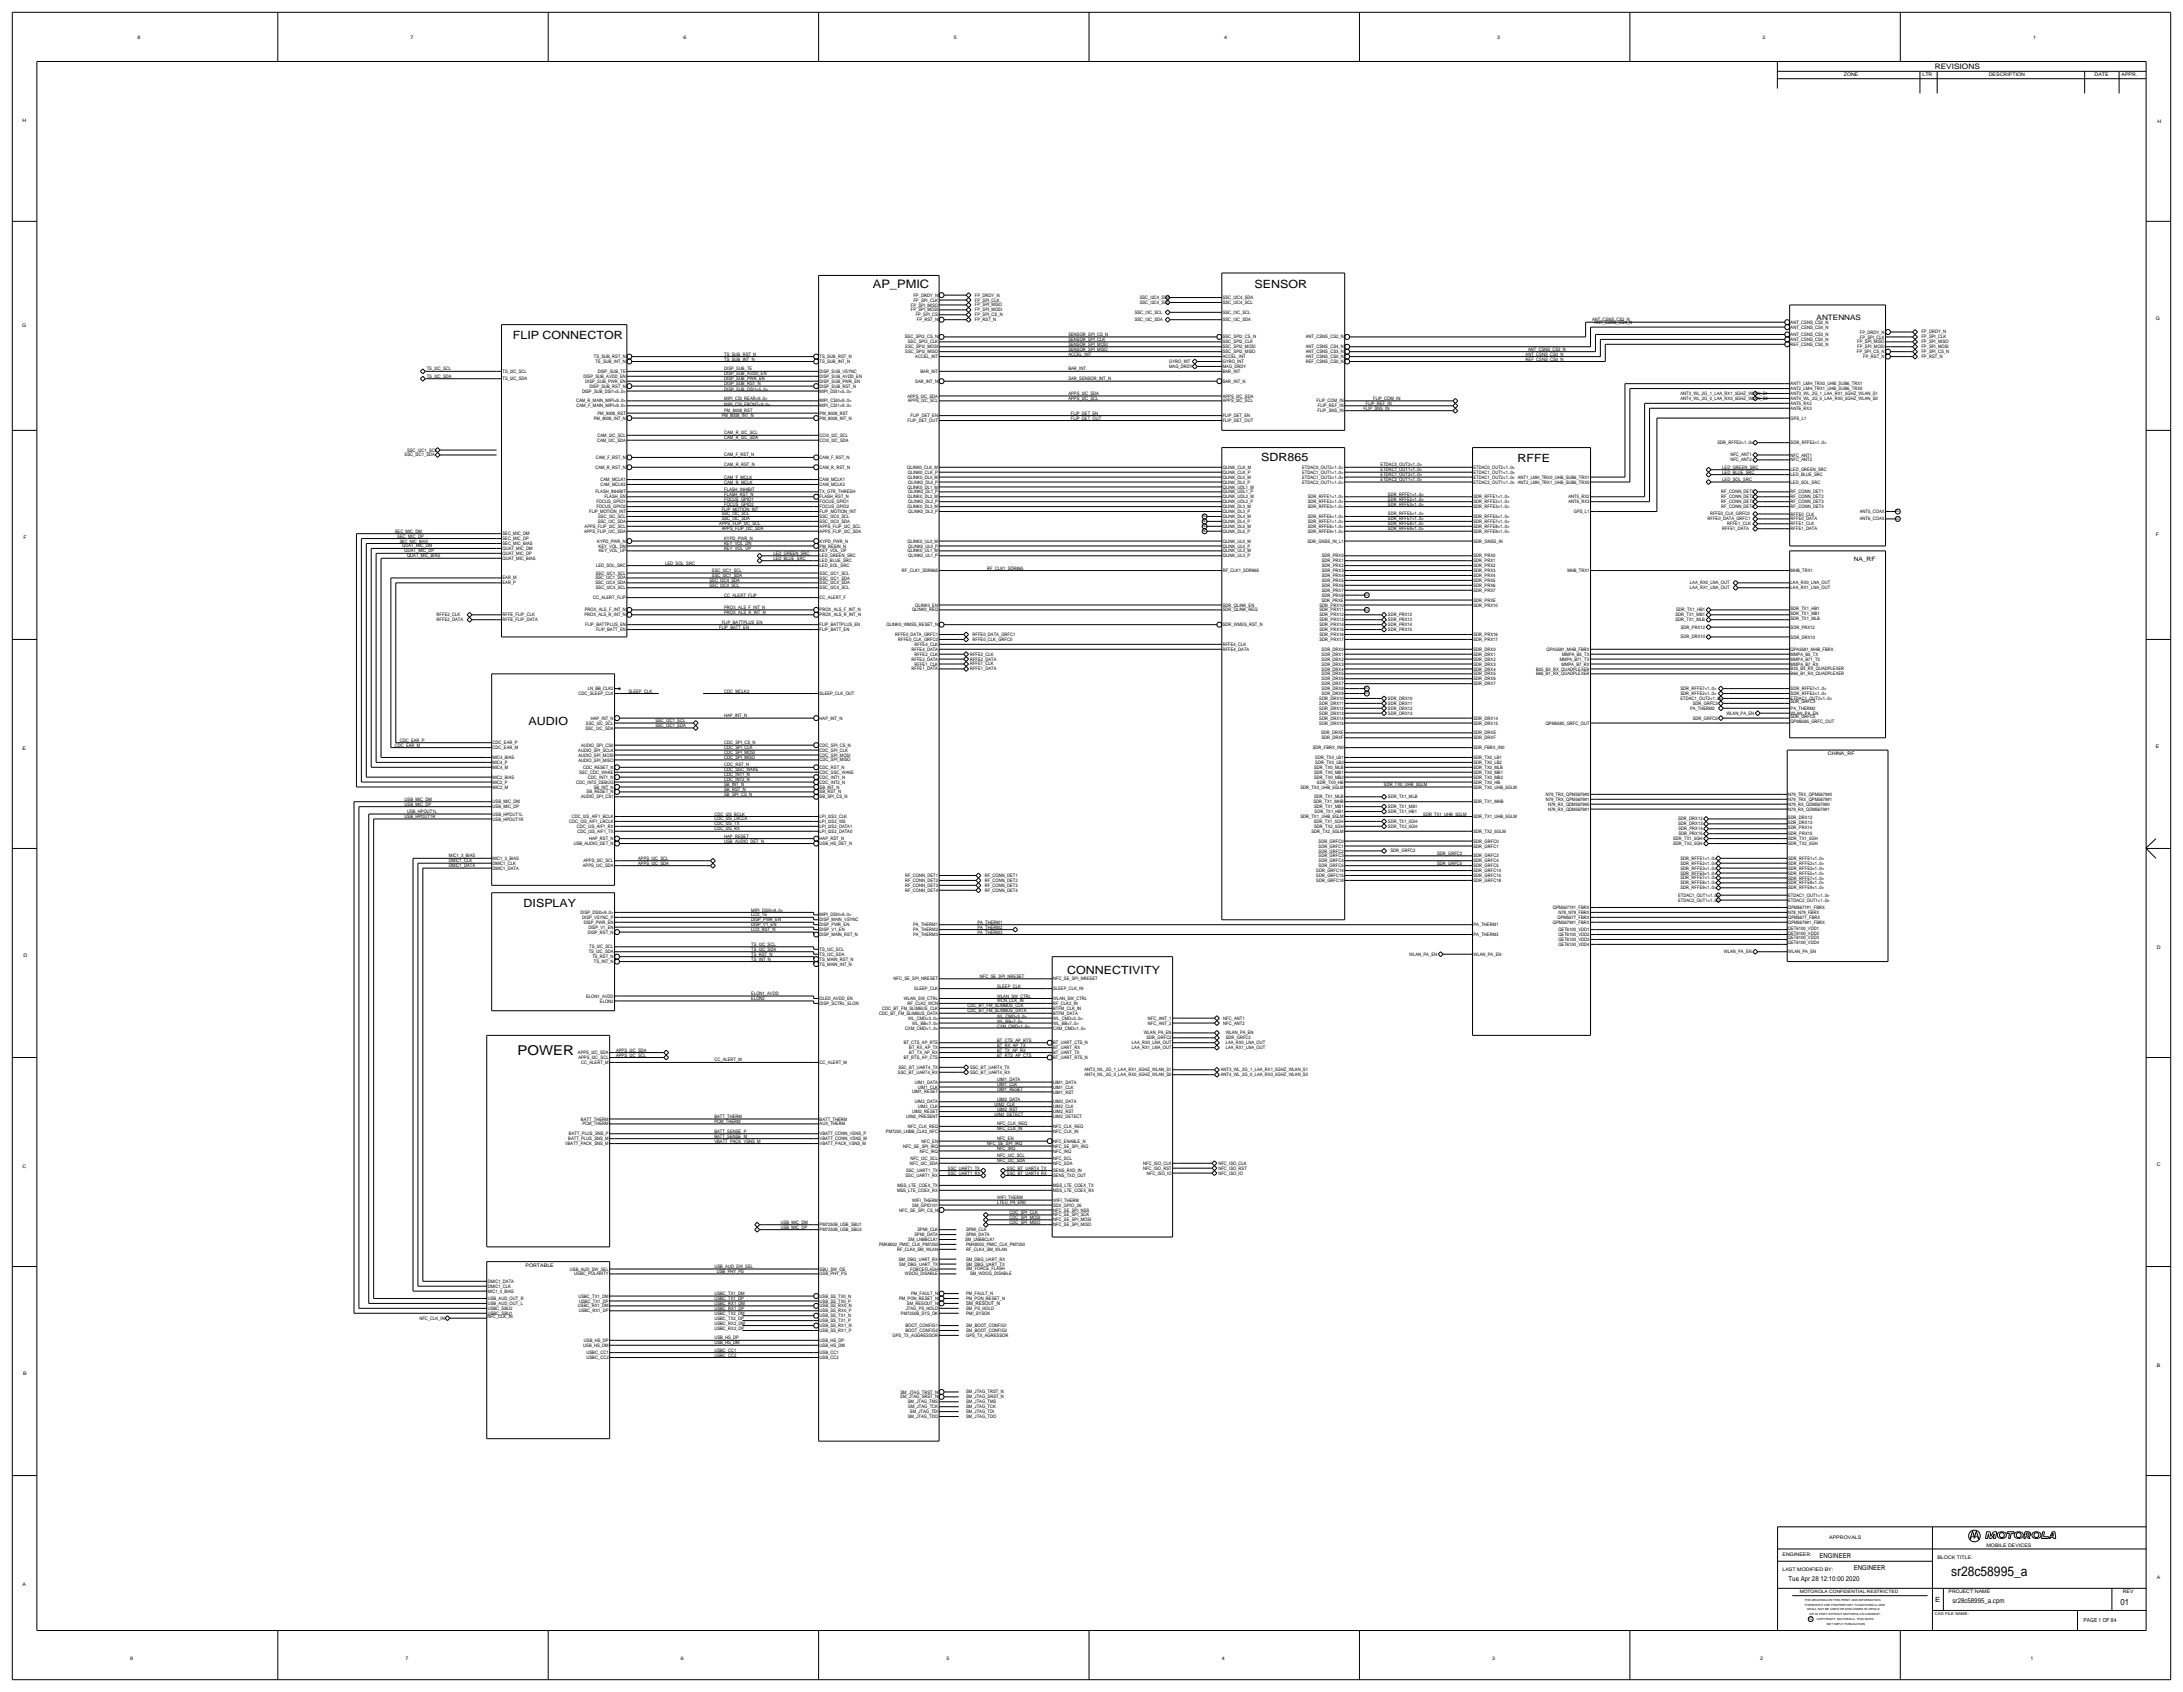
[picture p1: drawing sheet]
<svg xmlns="http://www.w3.org/2000/svg" width="1128mm" height="874mm" viewBox="0 0 1128 874" stroke-linecap="round" stroke-linejoin="round" font-family="sans-serif">
<defs><g id="words">
<g font-size="7">
<text x="267" y="545">POWER</text>
<text x="1008" y="814">sr28c58995_a</text>
</g>
<text font-size="6" x="451" y="149">AP_PMIC</text>
<g font-size="5.9">
<text x="648" y="149">SENSOR</text>
<text x="265" y="175">FLIP CONNECTOR</text>
<text x="652" y="238">SDR865</text>
<text x="784" y="239">RFFE</text>
<text x="273" y="375">AUDIO</text>
<text x="270" y="468">DISPLAY</text>
<text x="551" y="503">CONNECTIVITY</text>
</g>
<text font-size="4.5" x="1096" y="829">01</text>
<text font-size="3.9" x="999" y="36">REVISIONS</text>
<text font-size="3.8" x="938" y="165">ANTENNAS</text>
<text font-size="3.7" x="1000" y="827">E</text>
<g font-size="3.5">
<text x="940" y="804">ENGINEER</text>
<text x="958" y="811">ENGINEER</text>
<text x="924" y="816">Tue Apr 28 12:10:00 2020</text>
<text x="1009" y="828">sr28c58995_a.cpm</text>
</g>
<text font-size="3.1" x="958" y="290">NA_RF</text>
<text font-size="2.9" x="1076" y="837">PAGE 1 OF 84</text>
<text font-size="2.6" x="499" y="674">SM_RESOUT_N</text>
<g font-size="2.5">
<text x="71" y="20">8</text>
<text x="212" y="20">7</text>
<text x="353" y="20">6</text>
<text x="493" y="20">5</text>
<text x="632" y="20">4</text>
<text x="773" y="20">3</text>
<text x="911" y="20">2</text>
<text x="1050" y="20">1</text>
<text x="953" y="39">ZONE</text>
<text x="993" y="39">LTR</text>
<text x="1027" y="39">DESCRIPTION</text>
<text x="1082" y="39">DATE</text>
<text x="1096" y="39">APPR.</text>
<text x="12" y="63">H</text>
<text x="1115" y="63">H</text>
<text x="1114" y="165">G</text>
<text x="11" y="169">G</text>
<text x="12" y="278">F</text>
<text x="1114" y="277">F</text>
<text x="12" y="387">E</text>
<text x="944" y="390">CHINA_RF</text>
<text x="1114" y="386">E</text>
<text x="1114" y="490">D</text>
<text x="12" y="494">D</text>
<text x="12" y="603">C</text>
<text x="1114" y="602">C</text>
<text x="271" y="654">PORTABLE</text>
<text x="1114" y="706">B</text>
<text x="12" y="710">B</text>
<text x="945" y="795">APPROVALS</text>
<text x="921" y="804">ENGINEER:</text>
<text x="1026" y="799">MOBILE DEVICES</text>
<text x="1001" y="805">BLOCK TITLE:</text>
<text x="921" y="811">LAST MODIFIED BY:</text>
<text x="1114" y="815">A</text>
<text x="12" y="819">A</text>
<text x="1007" y="823">PROJECT NAME</text>
<text x="1097" y="823">REV</text>
<text x="67" y="857">8</text>
<text x="210" y="857">7</text>
<text x="352" y="857">6</text>
<text x="489" y="857">5</text>
<text x="631" y="857">4</text>
<text x="771" y="857">3</text>
<text x="909" y="857">2</text>
<text x="1049" y="857">1</text>
</g>
<g font-size="2.4">
<text x="472" y="156">FP_SPI_CLK</text>
<text x="472" y="153">FP_DRDY_N</text>
<text x="504" y="153">FP_DRDY_N</text>
<text x="504" y="156">FP_SPI_CLK</text>
<text x="589" y="154">SSC_I2C4_SDA</text>
<text x="632" y="154">SSC_I2C4_SDA</text>
<text x="471" y="158">FP_SPI_MISO</text>
<text x="471" y="161">FP_SPI_MOSI</text>
<text x="504" y="158">FP_SPI_MISO</text>
<text x="504" y="161">FP_SPI_MOSI</text>
<text x="589" y="157">SSC_I2C4_SCL</text>
<text x="632" y="157">SSC_I2C4_SCL</text>
<text x="473" y="163">FP_SPI_CS</text>
<text x="474" y="166">FP_RST_N</text>
<text x="504" y="163">FP_SPI_CS_N</text>
<text x="504" y="166">FP_RST_N</text>
<text x="586" y="166">SSC_I3C_SDA</text>
<text x="586" y="162">SSC_I3C_SCL</text>
<text x="632" y="162">SSC_I3C_SCL</text>
<text x="632" y="166">SSC_I3C_SDA</text>
<text x="822" y="166">ANT_CSNS_CS2_N</text>
<text x="824" y="167">ANT_CSNS_CS4_N</text>
<text x="925" y="167">ANT_CSNS_CS2_N</text>
<text x="552" y="173">SENSOR_SPI_CS_N</text>
<text x="925" y="170">ANT_CSNS_CS4_N</text>
<text x="925" y="174">ANT_CSNS_CS3_N</text>
<text x="961" y="172">FP_DRDY_N</text>
<text x="993" y="172">FP_DRDY_N</text>
<text x="467" y="175">SSC_SPI2_CS_N</text>
<text x="468" y="180">SSC_SPI2_MOSI</text>
<text x="469" y="177">SSC_SPI2_CLK</text>
<text x="552" y="179">SENSOR_SPI_MOSI</text>
<text x="552" y="176">SENSOR_SPI_CLK</text>
<text x="632" y="175">SSC_SPI2_CS_N</text>
<text x="632" y="177">SSC_SPI2_CLK</text>
<text x="632" y="180">SSC_SPI2_MOSI</text>
<text x="675" y="180">ANT_CSNS_CS4_N</text>
<text x="675" y="175">ANT_CSNS_CS2_N</text>
<text x="925" y="179">REF_CSNS_CS0_N</text>
<text x="925" y="176">ANT_CSNS_CS0_N</text>
<text x="960" y="180">FP_SPI_MOSI</text>
<text x="960" y="177">FP_SPI_MISO</text>
<text x="961" y="175">FP_SPI_CLK</text>
<text x="993" y="175">FP_SPI_CLK</text>
<text x="993" y="177">FP_SPI_MISO</text>
<text x="993" y="180">FP_SPI_MOSI</text>
<text x="307" y="185">TS_SUB_RST_N</text>
<text x="374" y="184">TS_SUB_RST_N</text>
<text x="423" y="185">TS_SUB_RST_N</text>
<text x="468" y="182">SSC_SPI2_MISO</text>
<text x="473" y="185">ACCEL_INT</text>
<text x="552" y="184">ACCEL_INT</text>
<text x="552" y="181">SENSOR_SPI_MISO</text>
<text x="632" y="182">SSC_SPI2_MISO</text>
<text x="632" y="185">ACCEL_INT</text>
<text x="675" y="182">ANT_CSNS_CS3_N</text>
<text x="675" y="185">ANT_CSNS_CS0_N</text>
<text x="788" y="184">ANT_CSNS_CS0_N</text>
<text x="789" y="181">ANT_CSNS_CS3_N</text>
<text x="959" y="182">FP_SPI_CS_N</text>
<text x="963" y="185">FP_RST_N</text>
<text x="993" y="182">FP_SPI_CS_N</text>
<text x="993" y="185">FP_RST_N</text>
<text x="220" y="191">TS_I2C_SCL</text>
<text x="308" y="187">TS_SUB_INT_N</text>
<text x="374" y="186">TS_SUB_INT_N</text>
<text x="374" y="191">DISP_SUB_TE</text>
<text x="423" y="187">TS_SUB_INT_N</text>
<text x="552" y="191">BAR_INT</text>
<text x="604" y="190">MAG_DRDY</text>
<text x="604" y="187">GYRO_INT</text>
<text x="632" y="188">GYRO_INT</text>
<text x="632" y="190">MAG_DRDY</text>
<text x="675" y="188">REF_CSNS_CS0_N</text>
<text x="788" y="186">REF_CSNS_CS0_N</text>
<text x="220" y="195">TS_I2C_SDA</text>
<text x="260" y="196">TS_I2C_SDA</text>
<text x="260" y="193">TS_I2C_SCL</text>
<text x="301" y="195">DISP_SUB_AVDD_EN</text>
<text x="302" y="198">DISP_SUB_PWR_EN</text>
<text x="309" y="193">DISP_SUB_TE</text>
<text x="374" y="196">DISP_SUB_PWR_EN</text>
<text x="374" y="194">DISP_SUB_AVDD_EN</text>
<text x="423" y="198">DISP_SUB_PWR_EN</text>
<text x="423" y="195">DISP_SUB_AVDD_EN</text>
<text x="423" y="193">DISP_SUB_VSYNC</text>
<text x="473" y="198">SAR_INT_N</text>
<text x="476" y="193">BAR_INT</text>
<text x="552" y="196">SAR_SENSOR_INT_N</text>
<text x="632" y="193">BAR_INT</text>
<text x="632" y="198">SAR_INT_N</text>
<text x="301" y="203">DISP_SUB_DSI1&lt;5..0&gt;</text>
<text x="305" y="200">DISP_SUB_RST_N</text>
<text x="374" y="202">DISP_SUB_DSI1&lt;5..0&gt;</text>
<text x="374" y="199">DISP_SUB_RST_N</text>
<text x="423" y="203">MIPI_DSI1&lt;5..0&gt;</text>
<text x="423" y="200">DISP_SUB_RST_N</text>
<text x="552" y="204">APPS_I2C_SDA</text>
<text x="868" y="204">ANT3_WL_2G_1_LAA_RX1_5GHZ_WLAN_S1</text>
<text x="925" y="201">ANT2_LMH_TRX1_UHB_SUB6_TRX0</text>
<text x="925" y="199">ANT1_LMH_TRX0_UHB_SUB6_TRX1</text>
<text x="298" y="208">CAM_R_MAIN_MIPI&lt;9..0&gt;</text>
<text x="374" y="210">MIPI_CSI_FRONT&lt;9..0&gt;</text>
<text x="374" y="207">MIPI_CSI_REAR&lt;9..0&gt;</text>
<text x="423" y="208">MIPI_CSI0&lt;9..0&gt;</text>
<text x="469" y="205">APPS_I2C_SDA</text>
<text x="469" y="208">APPS_I2C_SCL</text>
<text x="552" y="206">APPS_I2C_SCL</text>
<text x="632" y="208">APPS_I2C_SCL</text>
<text x="632" y="205">APPS_I2C_SDA</text>
<text x="680" y="208">FLIP_COM_IN</text>
<text x="706" y="209">FLIP_REF_IN</text>
<text x="709" y="207">FLIP_COM_IN</text>
<text x="868" y="207">ANT4_WL_2G_0_LAA_RX0_5GHZ_WLAN_S0</text>
<text x="925" y="204">ANT3_WL_2G_1_LAA_RX1_5GHZ_WLAN_S1</text>
<text x="925" y="209">ANT5_RX2</text>
<text x="925" y="207">ANT4_WL_2G_0_LAA_RX0_5GHZ_WLAN_S0</text>
<text x="298" y="210">CAM_F_MAIN_MIPI&lt;9..0&gt;</text>
<text x="309" y="214">PM_8008_RST</text>
<text x="373" y="215">PM_8008_INT_N</text>
<text x="374" y="213">PM_8008_RST</text>
<text x="423" y="210">MIPI_CSI1&lt;9..0&gt;</text>
<text x="423" y="214">PM_8008_RST</text>
<text x="470" y="215">FLIP_DET_EN</text>
<text x="553" y="214">FLIP_DET_EN</text>
<text x="632" y="215">FLIP_DET_EN</text>
<text x="681" y="213">FLIP_SNS_IN</text>
<text x="681" y="210">FLIP_REF_IN</text>
<text x="704" y="212">FLIP_SNS_IN</text>
<text x="925" y="212">ANT6_RX3</text>
<text x="307" y="217">PM_8008_INT_N</text>
<text x="423" y="217">PM_8008_INT_N</text>
<text x="469" y="218">FLIP_DET_OUT</text>
<text x="553" y="217">FLIP_DET_OUT</text>
<text x="632" y="218">FLIP_DET_OUT</text>
<text x="925" y="217">GPS_L1</text>
<text x="309" y="226">CAM_I2C_SCL</text>
<text x="374" y="224">CAM_R_I2C_SCL</text>
<text x="374" y="227">CAM_R_I2C_SDA</text>
<text x="423" y="226">CCI0_I2C_SCL</text>
<text x="210" y="233">SSC_I2C1_SCL</text>
<text x="308" y="228">CAM_I2C_SDA</text>
<text x="423" y="228">CCI0_I2C_SDA</text>
<text x="887" y="229">SDR_RFFE2&lt;1..0&gt;</text>
<text x="925" y="229">SDR_RFFE2&lt;1..0&gt;</text>
<text x="209" y="236">SSC_I2C1_SDA</text>
<text x="308" y="237">CAM_F_RST_N</text>
<text x="374" y="236">CAM_F_RST_N</text>
<text x="423" y="237">CAM_F_RST_N</text>
<text x="894" y="238">NFC_ANT2</text>
<text x="894" y="236">NFC_ANT1</text>
<text x="925" y="236">NFC_ANT1</text>
<text x="925" y="238">NFC_ANT2</text>
<text x="308" y="242">CAM_R_RST_N</text>
<text x="374" y="241">CAM_R_RST_N</text>
<text x="423" y="242">CAM_R_RST_N</text>
<text x="469" y="242">QLINK0_CLK_M</text>
<text x="469" y="245">QLINK0_CLK_P</text>
<text x="632" y="242">QLINK_CLK_M</text>
<text x="632" y="245">QLINK_CLK_P</text>
<text x="673" y="242">ETDAC0_OUT2&lt;1..0&gt;</text>
<text x="673" y="245">ETDAC1_OUT1&lt;1..0&gt;</text>
<text x="713" y="246">ETDAC1_OUT2&lt;1..0&gt;</text>
<text x="713" y="243">ETDAC1_OUT1&lt;1..0&gt;</text>
<text x="713" y="241">ETDAC0_OUT2&lt;1..0&gt;</text>
<text x="761" y="245">ETDAC1_OUT1&lt;1..0&gt;</text>
<text x="761" y="242">ETDAC0_OUT2&lt;1..0&gt;</text>
<text x="890" y="245">LED_BLUE_SRC</text>
<text x="890" y="242">LED_GREEN_SRC</text>
<text x="925" y="243">LED_GREEN_SRC</text>
<text x="925" y="246">LED_BLUE_SRC</text>
<text x="310" y="251">CAM_MCLK2</text>
<text x="310" y="248">CAM_MCLK1</text>
<text x="374" y="247">CAM_F_MCLK</text>
<text x="374" y="250">CAM_R_MCLK</text>
<text x="423" y="248">CAM_MCLK1</text>
<text x="423" y="251">CAM_MCLK2</text>
<text x="469" y="247">QLINK0_DL0_M</text>
<text x="469" y="250">QLINK0_DL0_P</text>
<text x="632" y="247">QLINK_DL0_M</text>
<text x="632" y="250">QLINK_DL0_P</text>
<text x="673" y="247">ETDAC1_OUT2&lt;1..0&gt;</text>
<text x="673" y="250">ETDAC2_OUT1&lt;1..0&gt;</text>
<text x="713" y="248">ETDAC2_OUT1&lt;1..0&gt;</text>
<text x="761" y="247">ETDAC1_OUT2&lt;1..0&gt; ANT1_LMH_TRX0_UHB_SUB6_TRX1</text>
<text x="761" y="250">ETDAC2_OUT1&lt;1..0&gt; ANT2_LMH_TRX1_UHB_SUB6_TRX0</text>
<text x="890" y="248">LED_SOL_SRC</text>
<text x="925" y="250">LED_SOL_SRC</text>
<text x="308" y="255">FLASH_INHIBIT</text>
<text x="312" y="257">FLASH_EN</text>
<text x="374" y="256">FLASH_RST_N</text>
<text x="374" y="253">FLASH_INHIBIT</text>
<text x="423" y="257">FLASH_RST_N</text>
<text x="423" y="255">TX_GTR_THRESH</text>
<text x="469" y="257">QLINK0_DL2_M</text>
<text x="469" y="252">QLINK0_DL1_M</text>
<text x="469" y="255">QLINK0_DL1_P</text>
<text x="632" y="257">QLINK_UDL2_M</text>
<text x="632" y="255">QLINK_UDL1_P</text>
<text x="632" y="252">QLINK_UDL1_M</text>
<text x="676" y="257">SDR_RFFE1&lt;1..0&gt;</text>
<text x="717" y="256">SDR_RFFE1&lt;1..0&gt;</text>
<text x="761" y="257">SDR_RFFE1&lt;1..0&gt;</text>
<text x="810" y="257">ANT5_RX2</text>
<text x="889" y="255">RF_CONN_DET1</text>
<text x="889" y="257">RF_CONN_DET2</text>
<text x="925" y="255">RF_CONN_DET1</text>
<text x="925" y="257">RF_CONN_DET2</text>
<text x="308" y="260">FOCUS_GPIO1</text>
<text x="308" y="262">FOCUS_GPIO2</text>
<text x="373" y="264">FLIP_MOTION_INT</text>
<text x="374" y="259">FOCUS_GPIO1</text>
<text x="374" y="261">FOCUS_GPIO2</text>
<text x="423" y="260">FOCUS_GPIO1</text>
<text x="423" y="262">FOCUS_GPIO2</text>
<text x="469" y="262">QLINK0_DL3_M</text>
<text x="469" y="260">QLINK0_DL2_P</text>
<text x="632" y="260">QLINK_UDL2_P</text>
<text x="632" y="262">QLINK_DL3_M</text>
<text x="676" y="260">SDR_RFFE2&lt;1..0&gt;</text>
<text x="676" y="262">SDR_RFFE3&lt;1..0&gt;</text>
<text x="717" y="261">SDR_RFFE3&lt;1..0&gt;</text>
<text x="717" y="259">SDR_RFFE2&lt;1..0&gt;</text>
<text x="761" y="262">SDR_RFFE3&lt;1..0&gt;</text>
<text x="761" y="260">SDR_RFFE2&lt;1..0&gt;</text>
<text x="810" y="260">ANT6_RX3</text>
<text x="889" y="262">RF_CONN_DET4</text>
<text x="889" y="260">RF_CONN_DET3</text>
<text x="925" y="260">RF_CONN_DET3</text>
<text x="925" y="262">RF_CONN_DET4</text>
<text x="304" y="265">FLIP_MOTION_INT</text>
<text x="309" y="268">SSC_I3C_SCL</text>
<text x="373" y="266">SSC_I3C_SCL</text>
<text x="373" y="269">SSC_I3C_SDA</text>
<text x="423" y="268">SSC_I3C0_SCL</text>
<text x="423" y="265">FLIP_MOTION_INT</text>
<text x="469" y="265">QLINK0_DL3_P</text>
<text x="632" y="268">QLINK_DL4_M</text>
<text x="632" y="265">QLINK_DL3_P</text>
<text x="676" y="268">SDR_RFFE5&lt;1..0&gt;</text>
<text x="717" y="266">SDR_RFFE5&lt;1..0&gt;</text>
<text x="717" y="269">SDR_RFFE7&lt;1..0&gt;</text>
<text x="761" y="268">SDR_RFFE5&lt;1..0&gt;</text>
<text x="813" y="265">GPS_L1</text>
<text x="882" y="269">RFFE0_DATA_GRFC1</text>
<text x="883" y="266">RFFE0_CLK_GRFC0</text>
<text x="925" y="266">RFFE0_CLK</text>
<text x="925" y="269">RFFE0_DATA</text>
<text x="961" y="265">ANT5_COAX</text>
<text x="961" y="269">ANT6_COAX</text>
<text x="204" y="275">SEC_MIC_DM</text>
<text x="302" y="275">APPS_FLIP_I2C_SDA</text>
<text x="302" y="273">APPS_FLIP_I2C_SCL</text>
<text x="309" y="270">SSC_I3C_SDA</text>
<text x="372" y="271">APPS_FLIP_I2C_SCL</text>
<text x="373" y="274">APPS_FLIP_I2C_SDA</text>
<text x="423" y="270">SSC_I3C0_SDA</text>
<text x="423" y="273">APPS_FLIP_I2C_SCL</text>
<text x="423" y="275">APPS_FLIP_I2C_SDA</text>
<text x="632" y="275">QLINK_DL5_P</text>
<text x="632" y="273">QLINK_DL5_M</text>
<text x="632" y="270">QLINK_DL4_P</text>
<text x="676" y="270">SDR_RFFE7&lt;1..0&gt;</text>
<text x="676" y="273">SDR_RFFE8&lt;1..0&gt;</text>
<text x="676" y="275">SDR_RFFE9&lt;1..0&gt;</text>
<text x="717" y="271">SDR_RFFE8&lt;1..0&gt;</text>
<text x="717" y="274">SDR_RFFE9&lt;1..0&gt;</text>
<text x="761" y="273">SDR_RFFE8&lt;1..0&gt;</text>
<text x="761" y="270">SDR_RFFE7&lt;1..0&gt;</text>
<text x="761" y="275">SDR_RFFE9&lt;1..0&gt;</text>
<text x="890" y="274">RFFE1_DATA</text>
<text x="892" y="271">RFFE1_CLK</text>
<text x="925" y="271">RFFE1_CLK</text>
<text x="925" y="274">RFFE1_DATA</text>
<text x="205" y="278">SEC_MIC_DP</text>
<text x="260" y="281">SEC_MIC_BIAS</text>
<text x="260" y="279">SEC_MIC_DP</text>
<text x="260" y="276">SEC_MIC_DM</text>
<text x="309" y="280">KYPD_PWR_N</text>
<text x="374" y="279">KYPD_PWR_N</text>
<text x="374" y="281">KEY_VOL_DN</text>
<text x="423" y="280">KYPD_PWR_N</text>
<text x="469" y="280">QLINK0_UL0_M</text>
<text x="632" y="280">QLINK_UL0_M</text>
<text x="675" y="280">SDR_GNSS_IN_L1</text>
<text x="761" y="280">SDR_GNSS_IN</text>
<text x="208" y="283">QUAT_MIC_DM</text>
<text x="209" y="285">QUAT_MIC_DP</text>
<text x="210" y="288">QUAT_MIC_BIAS</text>
<text x="260" y="287">QUAT_MIC_DP</text>
<text x="260" y="284">QUAT_MIC_DM</text>
<text x="309" y="283">KEY_VOL_DN</text>
<text x="309" y="285">KEY_VOL_UP</text>
<text x="374" y="284">KEY_VOL_UP</text>
<text x="400" y="287">LED_GREEN_SRC</text>
<text x="423" y="285">KEY_VOL_UP</text>
<text x="423" y="283">PM_RESIN_N</text>
<text x="423" y="288">LED_GREEN_SRC</text>
<text x="469" y="285">QLINK0_UL1_M</text>
<text x="469" y="283">QLINK0_UL0_P</text>
<text x="469" y="288">QLINK0_UL1_P</text>
<text x="632" y="283">QLINK_UL0_P</text>
<text x="632" y="285">QLINK_UL3_M</text>
<text x="632" y="288">QLINK_UL3_P</text>
<text x="683" y="288">SDR_PRX0</text>
<text x="761" y="288">SDR_PRX0</text>
<text x="260" y="289">QUAT_MIC_BIAS</text>
<text x="308" y="293">LED_SOL_SRC</text>
<text x="344" y="292">LED_SOL_SRC</text>
<text x="400" y="289">LED_BLUE_SRC</text>
<text x="423" y="293">LED_SOL_SRC</text>
<text x="423" y="290">LED_BLUE_SRC</text>
<text x="683" y="290">SDR_PRX1</text>
<text x="683" y="293">SDR_PRX2</text>
<text x="761" y="293">SDR_PRX2</text>
<text x="761" y="290">SDR_PRX1</text>
<text x="260" y="299">EAR_M</text>
<text x="308" y="299">SSC_I2C1_SDA</text>
<text x="308" y="297">SSC_I2C1_SCL</text>
<text x="368" y="298">SSC_I2C1_SDA</text>
<text x="368" y="295">SSC_I2C1_SCL</text>
<text x="423" y="299">SSC_I2C1_SDA</text>
<text x="423" y="297">SSC_I2C1_SCL</text>
<text x="466" y="295">RF_CLK1_SDR865</text>
<text x="510" y="294">RF_CLK1_SDR865</text>
<text x="632" y="295">RF_CLK1_SDR865</text>
<text x="683" y="295">SDR_PRX3</text>
<text x="683" y="298">SDR_PRX4</text>
<text x="761" y="298">SDR_PRX4</text>
<text x="761" y="295">SDR_PRX3</text>
<text x="810" y="295">MHB_TRX1</text>
<text x="925" y="295">MHB_TRX1</text>
<text x="260" y="302">EAR_P</text>
<text x="308" y="302">SSC_I2C4_SDA</text>
<text x="308" y="304">SSC_I2C4_SCL</text>
<text x="367" y="303">SSC_I2C4_SCL</text>
<text x="367" y="300">SSC_I2C4_SDA</text>
<text x="423" y="304">SSC_I2C4_SCL</text>
<text x="423" y="302">SSC_I2C4_SDA</text>
<text x="683" y="301">SDR_PRX5</text>
<text x="683" y="303">SDR_PRX6</text>
<text x="683" y="306">SDR_PRX7</text>
<text x="761" y="306">SDR_PRX7</text>
<text x="761" y="303">SDR_PRX6</text>
<text x="761" y="301">SDR_PRX5</text>
<text x="873" y="302">LAA_RX0_LNA_OUT</text>
<text x="873" y="304">LAA_RX1_LNA_OUT</text>
<text x="925" y="304">LAA_RX1_LNA_OUT</text>
<text x="925" y="302">LAA_RX0_LNA_OUT</text>
<text x="306" y="309">CC_ALERT_FLIP</text>
<text x="374" y="308">CC_ALERT_FLIP</text>
<text x="423" y="309">CC_ALERT_F</text>
<text x="683" y="311">SDR_PRXE</text>
<text x="683" y="308">SDR_PRX8</text>
<text x="761" y="311">SDR_PRXE</text>
<text x="302" y="316">PROX_ALS_F_INT_N</text>
<text x="374" y="317">PROX_ALS_R_INT_N</text>
<text x="374" y="314">PROX_ALS_F_INT_N</text>
<text x="423" y="316">PROX_ALS_F_INT_N</text>
<text x="471" y="316">QLINK0_REQ</text>
<text x="473" y="313">QLINK0_EN</text>
<text x="632" y="313">SDR_QLINK_EN</text>
<text x="632" y="316">SDR_QLINK_REQ</text>
<text x="682" y="313">SDR_PRX10</text>
<text x="682" y="316">SDR_PRX11</text>
<text x="761" y="313">SDR_PRX10</text>
<text x="866" y="316">SDR_TX1_HB1</text>
<text x="925" y="317">SDR_TX1_MB1</text>
<text x="925" y="315">SDR_TX1_HB1</text>
<text x="226" y="318">RFFE2_CLK</text>
<text x="226" y="321">RFFE2_DATA</text>
<text x="260" y="321">RFFE_FLIP_DATA</text>
<text x="260" y="318">RFFE_FLIP_CLK</text>
<text x="302" y="318">PROX_ALS_R_INT_N</text>
<text x="302" y="323">FLIP_BATTPLUS_EN</text>
<text x="373" y="322">FLIP_BATTPLUS_EN</text>
<text x="423" y="318">PROX_ALS_R_INT_N</text>
<text x="423" y="323">FLIP_BATTPLUS_EN</text>
<text x="458" y="323">QLINK0_WMSS_RESET_N</text>
<text x="632" y="323">SDR_WMSS_RST_N</text>
<text x="682" y="321">SDR_PRX13</text>
<text x="682" y="323">SDR_PRX14</text>
<text x="682" y="318">SDR_PRX12</text>
<text x="717" y="318">SDR_PRX12</text>
<text x="717" y="323">SDR_PRX14</text>
<text x="717" y="321">SDR_PRX13</text>
<text x="866" y="321">SDR_TX1_MLB</text>
<text x="866" y="318">SDR_TX1_MB1</text>
<text x="925" y="320">SDR_TX1_MLB</text>
<text x="308" y="326">FLIP_BATT_EN</text>
<text x="372" y="325">FLIP_BATT_EN</text>
<text x="423" y="326">FLIP_BATT_EN</text>
<text x="462" y="328">RFFE0_DATA_GRFC1</text>
<text x="502" y="328">RFFE0_DATA_GRFC1</text>
<text x="682" y="328">SDR_PRX16</text>
<text x="682" y="326">SDR_PRX15</text>
<text x="717" y="326">SDR_PRX15</text>
<text x="761" y="328">SDR_PRX16</text>
<text x="868" y="330">SDR_DRX10</text>
<text x="868" y="325">SDR_PRX12</text>
<text x="925" y="325">SDR_PRX12</text>
<text x="925" y="330">SDR_DRX10</text>
<text x="464" y="331">RFFE0_CLK_GRFC0</text>
<text x="472" y="334">RFFE4_CLK</text>
<text x="502" y="331">RFFE0_CLK_GRFC0</text>
<text x="632" y="334">RFFE4_CLK</text>
<text x="682" y="331">SDR_PRX17</text>
<text x="761" y="331">SDR_PRX17</text>
<text x="471" y="341">RFFE2_DATA</text>
<text x="471" y="336">RFFE4_DATA</text>
<text x="472" y="339">RFFE2_CLK</text>
<text x="501" y="341">RFFE2_DATA</text>
<text x="501" y="339">RFFE2_CLK</text>
<text x="632" y="336">RFFE4_DATA</text>
<text x="683" y="336">SDR_DRX0</text>
<text x="683" y="339">SDR_DRX1</text>
<text x="683" y="341">SDR_DRX2</text>
<text x="761" y="341">SDR_DRX2</text>
<text x="761" y="339">SDR_DRX1</text>
<text x="761" y="336">SDR_DRX0</text>
<text x="799" y="336">QPA5581_MHB_FBRX</text>
<text x="806" y="341">MMPA_B71_TX</text>
<text x="807" y="339">MMPA_B5_TX</text>
<text x="925" y="341">MMPA_B71_TX</text>
<text x="925" y="339">MMPA_B5_TX</text>
<text x="925" y="336">QPA5581_MHB_FBRX</text>
<text x="471" y="346">RFFE1_DATA</text>
<text x="472" y="344">RFFE1_CLK</text>
<text x="501" y="346">RFFE1_DATA</text>
<text x="501" y="344">RFFE1_CLK</text>
<text x="683" y="344">SDR_DRX3</text>
<text x="683" y="346">SDR_DRX4</text>
<text x="761" y="344">SDR_DRX3</text>
<text x="761" y="346">SDR_DRX4</text>
<text x="794" y="346">B25_B3_RX_QUADPLEXER</text>
<text x="807" y="344">MMPA_B7_RX</text>
<text x="925" y="344">MMPA_B7_RX</text>
<text x="925" y="346">B25_B3_RX_QUADPLEXER</text>
<text x="683" y="349">SDR_DRX5</text>
<text x="683" y="351">SDR_DRX6</text>
<text x="683" y="354">SDR_DRX7</text>
<text x="761" y="354">SDR_DRX7</text>
<text x="761" y="351">SDR_DRX6</text>
<text x="761" y="349">SDR_DRX5</text>
<text x="794" y="349">B66_B1_RX_QUADPLEXER</text>
<text x="925" y="349">B66_B1_RX_QUADPLEXER</text>
<text x="299" y="359">CDC_SLEEP_CLK</text>
<text x="304" y="356">LN_BB_CLK2</text>
<text x="325" y="358">SLEEP_CLK</text>
<text x="374" y="358">CDC_MCLK2</text>
<text x="423" y="359">SLEEP_CLK_OUT</text>
<text x="683" y="356">SDR_DRX8</text>
<text x="683" y="359">SDR_DRX9</text>
<text x="868" y="356">SDR_RFFE7&lt;1..0&gt;</text>
<text x="868" y="359">SDR_RFFE2&lt;1..0&gt;</text>
<text x="925" y="356">SDR_RFFE7&lt;1..0&gt;</text>
<text x="925" y="359">SDR_RFFE2&lt;1..0&gt;</text>
<text x="682" y="364">SDR_DRX11</text>
<text x="682" y="362">SDR_DRX10</text>
<text x="717" y="361">SDR_DRX10</text>
<text x="717" y="364">SDR_DRX11</text>
<text x="868" y="361">ETDAC1_OUT2&lt;1..0&gt;</text>
<text x="875" y="364">SDR_GRFC3</text>
<text x="925" y="363">SDR_GRFC3</text>
<text x="925" y="361">ETDAC1_OUT2&lt;1..0&gt;</text>
<text x="305" y="372">HAP_INT_N</text>
<text x="374" y="370">HAP_INT_N</text>
<text x="423" y="372">HAP_INT_N</text>
<text x="682" y="367">SDR_DRX12</text>
<text x="682" y="369">SDR_DRX13</text>
<text x="682" y="372">SDR_DRX14</text>
<text x="717" y="369">SDR_DRX13</text>
<text x="717" y="367">SDR_DRX12</text>
<text x="761" y="372">SDR_DRX14</text>
<text x="873" y="367">PA_THERM2</text>
<text x="875" y="372">SDR_GRFC5</text>
<text x="892" y="369">WLAN_PA_EN</text>
<text x="925" y="371">SDR_GRFC5</text>
<text x="925" y="367">PA_THERM2</text>
<text x="925" y="369">WLAN_PA_EN</text>
<text x="302" y="377">SSC_I2C_SDA</text>
<text x="303" y="374">SSC_I2C_SCL</text>
<text x="339" y="373">SSC_I2C1_SCL</text>
<text x="339" y="375">SSC_I2C1_SDA</text>
<text x="682" y="374">SDR_DRX15</text>
<text x="761" y="374">SDR_DRX15</text>
<text x="799" y="374">QPM6585_GRFC_OUT</text>
<text x="925" y="373">QPM6585_GRFC_OUT</text>
<text x="207" y="383">CDC_EAR_P</text>
<text x="683" y="379">SDR_DRXE</text>
<text x="683" y="382">SDR_DRXF</text>
<text x="761" y="382">SDR_DRXF</text>
<text x="761" y="379">SDR_DRXE</text>
<text x="204" y="386">CDC_EAR_M</text>
<text x="255" y="384">CDC_EAR_P</text>
<text x="255" y="387">CDC_EAR_M</text>
<text x="299" y="388">AUDIO_SPI_SCLK</text>
<text x="300" y="386">AUDIO_SPI_CS0</text>
<text x="374" y="389">CDC_SPI_MOSI</text>
<text x="374" y="387">CDC_SPI_CLK</text>
<text x="374" y="384">CDC_SPI_CS_N</text>
<text x="423" y="388">CDC_SPI_CLK</text>
<text x="423" y="386">CDC_SPI_CS_N</text>
<text x="678" y="387">SDR_FBRX_IN0</text>
<text x="761" y="387">SDR_FBRX_IN0</text>
<text x="255" y="392">MIC4_BIAS</text>
<text x="255" y="395">MIC4_P</text>
<text x="299" y="391">AUDIO_SPI_MOSI</text>
<text x="299" y="393">AUDIO_SPI_MISO</text>
<text x="374" y="396">CDC_RST_N</text>
<text x="374" y="392">CDC_SPI_MISO</text>
<text x="423" y="391">CDC_SPI_MOSI</text>
<text x="423" y="393">CDC_SPI_MISO</text>
<text x="680" y="392">SDR_TX0_LB1</text>
<text x="680" y="395">SDR_TX0_LB2</text>
<text x="761" y="395">SDR_TX0_LB2</text>
<text x="761" y="392">SDR_TX0_LB1</text>
<text x="255" y="397">MIC4_M</text>
<text x="299" y="400">SSC_CDC_WAKE</text>
<text x="301" y="397">CDC_RESET_N</text>
<text x="374" y="401">CDC_INT1_N</text>
<text x="374" y="398">CDC_SSC_WAKE</text>
<text x="423" y="397">CDC_RST_N</text>
<text x="423" y="400">CDC_SSC_WAKE</text>
<text x="679" y="397">SDR_TX0_MLB</text>
<text x="679" y="400">SDR_TX0_MB1</text>
<text x="761" y="400">SDR_TX0_MB1</text>
<text x="761" y="397">SDR_TX0_MLB</text>
<text x="255" y="405">MIC2_P</text>
<text x="255" y="407">MIC2_M</text>
<text x="255" y="402">MIC2_BIAS</text>
<text x="298" y="405">CDC_INT2_DEBUG</text>
<text x="304" y="402">CDC_INT1_N</text>
<text x="307" y="407">SB_INT_N</text>
<text x="374" y="403">CDC_INT2_N</text>
<text x="374" y="406">SB_INT_N</text>
<text x="423" y="402">CDC_INT1_N</text>
<text x="423" y="405">CDC_INT2_N</text>
<text x="423" y="407">SB_INT_N</text>
<text x="672" y="407">SDR_TX0_UHB_5GLM</text>
<text x="679" y="402">SDR_TX0_MB2</text>
<text x="680" y="405">SDR_TX0_HB</text>
<text x="715" y="406">SDR_TX0_UHB_5GLM</text>
<text x="761" y="407">SDR_TX0_UHB_5GLM</text>
<text x="761" y="402">SDR_TX0_MB2</text>
<text x="761" y="405">SDR_TX0_HB</text>
<text x="209" y="414">USB_MIC_DM</text>
<text x="300" y="412">AUDIO_SPI_CS1</text>
<text x="303" y="410">SB_RESET_N</text>
<text x="374" y="411">SB_SPI_CS_N</text>
<text x="374" y="408">SB_RST_N</text>
<text x="423" y="412">SB_SPI_CS_N</text>
<text x="423" y="410">SB_RST_N</text>
<text x="679" y="412">SDR_TX1_MLB</text>
<text x="717" y="412">SDR_TX1_MLB</text>
<text x="799" y="414">N79_TRX_QPM5679#1</text>
<text x="799" y="411">N79_TRX_QPM5679#0</text>
<text x="924" y="411">N79_TRX_QPM5679#0</text>
<text x="924" y="414">N79_TRX_QPM5679#1</text>
<text x="209" y="416">USB_MIC_DP</text>
<text x="210" y="420">USB_HPOUT1L</text>
<text x="255" y="417">USB_MIC_DP</text>
<text x="255" y="415">USB_MIC_DM</text>
<text x="679" y="415">SDR_TX1_MHB</text>
<text x="679" y="417">SDR_TX1_MB1</text>
<text x="679" y="420">SDR_TX1_HB1</text>
<text x="717" y="420">SDR_TX1_HB1</text>
<text x="717" y="417">SDR_TX1_MB1</text>
<text x="761" y="415">SDR_TX1_MHB</text>
<text x="800" y="419">N79_RX_QDM5679#1</text>
<text x="800" y="416">N79_RX_QDM5679#0</text>
<text x="924" y="416">N79_RX_QDM5679#0</text>
<text x="924" y="419">N79_RX_QDM5679#1</text>
<text x="209" y="422">USB_HPOUT1R</text>
<text x="255" y="424">USB_HPOUT1R</text>
<text x="255" y="421">USB_HPOUT1L</text>
<text x="294" y="425">CDC_I2S_AIF1_LRCLK</text>
<text x="295" y="422">CDC_I2S_AIF1_BCLK</text>
<text x="369" y="424">CDC_I2S_LRCLK</text>
<text x="369" y="421">CDC_I2S_BCLK</text>
<text x="423" y="425">LPI_I2S2_WS</text>
<text x="423" y="422">LPI_I2S2_CLK</text>
<text x="672" y="422">SDR_TX1_UHB_5GLM</text>
<text x="679" y="425">SDR_TX1_5GH</text>
<text x="717" y="425">SDR_TX1_5GH</text>
<text x="735" y="421">SDR_TX1_UHB_5GLM</text>
<text x="761" y="422">SDR_TX1_UHB_5GLM</text>
<text x="867" y="424">SDR_DRX12</text>
<text x="924" y="425">SDR_DRX13</text>
<text x="924" y="423">SDR_DRX12</text>
<text x="298" y="428">CDC_I2S_AIF1_RX</text>
<text x="298" y="430">CDC_I2S_AIF1_TX</text>
<text x="369" y="429">CDC_I2S_RX</text>
<text x="369" y="426">CDC_I2S_TX</text>
<text x="423" y="430">LPI_I2S2_DATA0</text>
<text x="423" y="428">LPI_I2S2_DATA1</text>
<text x="677" y="430">SDR_TX2_5GLM</text>
<text x="679" y="428">SDR_TX2_5GH</text>
<text x="717" y="427">SDR_TX2_5GH</text>
<text x="761" y="430">SDR_TX2_5GLM</text>
<text x="867" y="426">SDR_DRX13</text>
<text x="867" y="429">SDR_PRX14</text>
<text x="867" y="431">SDR_PRX15</text>
<text x="924" y="428">SDR_PRX14</text>
<text x="924" y="431">SDR_PRX15</text>
<text x="296" y="436">USB_AUDIO_DET_N</text>
<text x="304" y="434">HAP_RST_N</text>
<text x="374" y="435">USB_AUDIO_DET_N</text>
<text x="374" y="433">HAP_RESET</text>
<text x="423" y="436">USB_HS_DET_N</text>
<text x="423" y="434">HAP_RST_N</text>
<text x="681" y="435">SDR_GRFC0</text>
<text x="681" y="438">SDR_GRFC1</text>
<text x="761" y="438">SDR_GRFC1</text>
<text x="761" y="435">SDR_GRFC0</text>
<text x="864" y="434">SDR_TX1_5GH</text>
<text x="864" y="436">SDR_TX2_5GH</text>
<text x="924" y="436">SDR_TX2_5GH</text>
<text x="924" y="434">SDR_TX1_5GH</text>
<text x="232" y="443">MIC1_3_BIAS</text>
<text x="681" y="443">SDR_GRFC3</text>
<text x="681" y="440">SDR_GRFC2</text>
<text x="718" y="440">SDR_GRFC2</text>
<text x="742" y="441">SDR_GRFC3</text>
<text x="761" y="443">SDR_GRFC3</text>
<text x="868" y="444">SDR_RFFE1&lt;1..0&gt;</text>
<text x="232" y="448">DMIC1_DATA</text>
<text x="232" y="445">DMIC1_CLK</text>
<text x="255" y="449">DMIC1_DATA</text>
<text x="255" y="447">DMIC1_CLK</text>
<text x="255" y="444">MIC1_3_BIAS</text>
<text x="301" y="448">APPS_I2C_SDA</text>
<text x="301" y="445">APPS_I2C_SCL</text>
<text x="330" y="444">APPS_I2C_SCL</text>
<text x="330" y="447">APPS_I2C_SDA</text>
<text x="681" y="445">SDR_GRFC4</text>
<text x="681" y="448">SDR_GRFC5</text>
<text x="742" y="447">SDR_GRFC5</text>
<text x="761" y="445">SDR_GRFC4</text>
<text x="761" y="448">SDR_GRFC5</text>
<text x="868" y="447">SDR_RFFE2&lt;1..0&gt;</text>
<text x="868" y="449">SDR_RFFE3&lt;1..0&gt;</text>
<text x="924" y="449">SDR_RFFE3&lt;1..0&gt;</text>
<text x="924" y="447">SDR_RFFE2&lt;1..0&gt;</text>
<text x="924" y="444">SDR_RFFE1&lt;1..0&gt;</text>
<text x="468" y="453">RF_CONN_DET1</text>
<text x="468" y="455">RF_CONN_DET2</text>
<text x="509" y="453">RF_CONN_DET1</text>
<text x="509" y="455">RF_CONN_DET2</text>
<text x="680" y="455">SDR_GRFC18</text>
<text x="680" y="453">SDR_GRFC15</text>
<text x="680" y="450">SDR_GRFC14</text>
<text x="761" y="455">SDR_GRFC18</text>
<text x="761" y="453">SDR_GRFC15</text>
<text x="761" y="450">SDR_GRFC14</text>
<text x="868" y="452">SDR_RFFE5&lt;1..0&gt;</text>
<text x="868" y="454">SDR_RFFE7&lt;1..0&gt;</text>
<text x="924" y="454">SDR_RFFE7&lt;1..0&gt;</text>
<text x="924" y="452">SDR_RFFE5&lt;1..0&gt;</text>
<text x="468" y="461">RF_CONN_DET4</text>
<text x="468" y="458">RF_CONN_DET3</text>
<text x="509" y="461">RF_CONN_DET4</text>
<text x="509" y="458">RF_CONN_DET3</text>
<text x="868" y="457">SDR_RFFE8&lt;1..0&gt;</text>
<text x="868" y="459">SDR_RFFE9&lt;1..0&gt;</text>
<text x="924" y="459">SDR_RFFE9&lt;1..0&gt;</text>
<text x="924" y="457">SDR_RFFE8&lt;1..0&gt;</text>
<text x="867" y="466">ETDAC2_OUT1&lt;1..0&gt;</text>
<text x="867" y="463">ETDAC1_OUT1&lt;1..0&gt;</text>
<text x="924" y="463">ETDAC1_OUT1&lt;1..0&gt;</text>
<text x="924" y="466">ETDAC2_OUT1&lt;1..0&gt;</text>
<text x="300" y="472">DISP_DSI0&lt;9..0&gt;</text>
<text x="388" y="471">MIPI_DSI0&lt;9..0&gt;</text>
<text x="388" y="473">LCD_TE</text>
<text x="423" y="473">MIPI_DSI0&lt;9..0&gt;</text>
<text x="802" y="469">QPM5677#1_FBRX</text>
<text x="805" y="472">N78_N79_FBRX</text>
<text x="924" y="472">N78_N79_FBRX</text>
<text x="924" y="469">QPM5677#1_FBRX</text>
<text x="301" y="475">DISP_VSYNC_P</text>
<text x="302" y="477">DISP_PWR_EN</text>
<text x="304" y="480">DISP_V1_EN</text>
<text x="388" y="476">DISP_PWR_EN</text>
<text x="388" y="478">DISP_V1_EN</text>
<text x="423" y="478">DISP_PWR_EN</text>
<text x="423" y="476">DISP_MAIN_VSYNC</text>
<text x="472" y="478">PA_THERM1</text>
<text x="505" y="477">PA_THERM1</text>
<text x="505" y="480">PA_THERM2</text>
<text x="761" y="478">PA_THERM1</text>
<text x="802" y="477">QPM5679#1_FBRX</text>
<text x="805" y="475">QPM5677_FBRX</text>
<text x="924" y="475">QPM5677_FBRX</text>
<text x="924" y="477">QPM5679#1_FBRX</text>
<text x="304" y="482">DISP_RST_N</text>
<text x="388" y="481">LCD_RST_N</text>
<text x="423" y="481">DISP_V1_EN</text>
<text x="423" y="483">DISP_MAIN_RST_N</text>
<text x="472" y="481">PA_THERM2</text>
<text x="472" y="483">PA_THERM3</text>
<text x="505" y="482">PA_THERM3</text>
<text x="761" y="483">PA_THERM3</text>
<text x="805" y="481">QET6100_VDD1</text>
<text x="805" y="483">QET6100_VDD2</text>
<text x="805" y="486">QET6100_VDD3</text>
<text x="924" y="480">QET6100_VDD1</text>
<text x="924" y="483">QET6100_VDD2</text>
<text x="924" y="485">QET6100_VDD3</text>
<text x="304" y="490">TS_I2C_SCL</text>
<text x="388" y="488">TS_I2C_SCL</text>
<text x="388" y="491">TS_I2C_SDA</text>
<text x="423" y="491">TS_I2C_SCL</text>
<text x="805" y="488">QET6100_VDD4</text>
<text x="924" y="488">QET6100_VDD4</text>
<text x="304" y="492">TS_I2C_SDA</text>
<text x="306" y="495">TS_RST_N</text>
<text x="307" y="497">TS_INT_N</text>
<text x="388" y="494">TS_RST_N</text>
<text x="388" y="496">TS_INT_N</text>
<text x="423" y="494">TS_I2C_SDA</text>
<text x="423" y="496">TS_MAIN_RST_N</text>
<text x="728" y="494">WLAN_PA_EN</text>
<text x="761" y="494">WLAN_PA_EN</text>
<text x="891" y="492">WLAN_PA_EN</text>
<text x="924" y="492">WLAN_PA_EN</text>
<text x="423" y="499">TS_MAIN_INT_N</text>
<text x="462" y="506">NFC_SE_SPI_NRESET</text>
<text x="506" y="505">NFC_SE_SPI_NRESET</text>
<text x="544" y="506">NFC_SE_SPI_NRESET</text>
<text x="303" y="515">ELON1_AVDD</text>
<text x="388" y="514">ELON1_AVDD</text>
<text x="472" y="511">SLEEP_CLK</text>
<text x="515" y="515">WLAN_SW_CTRL</text>
<text x="515" y="510">SLEEP_CLK</text>
<text x="544" y="511">SLEEP_CLK_IN</text>
<text x="310" y="518">ELON2</text>
<text x="388" y="516">ELON2</text>
<text x="423" y="519">DISP_SCTRL_ELON</text>
<text x="423" y="516">OLED_AVDD_EN</text>
<text x="456" y="522">CDC_BT_FM_SLIMBUS_CLK</text>
<text x="467" y="516">WLAN_SW_CTRL</text>
<text x="469" y="519">RF_CLK2_WCN</text>
<text x="500" y="520">CDC_BT_FM_SLIMBUS_CLK</text>
<text x="515" y="518">WCN_CLK_IN</text>
<text x="544" y="522">BTFM_CLK_IN</text>
<text x="544" y="519">RF_CLK2_IN</text>
<text x="544" y="516">WLAN_SW_CTRL</text>
<text x="454" y="524">CDC_BT_FM_SLIMBUS_DATA</text>
<text x="469" y="527">WL_CMD&lt;3..0&gt;</text>
<text x="500" y="523">CDC_BT_FM_SLIMBUS_DATA</text>
<text x="515" y="526">WL_CMD&lt;3..0&gt;</text>
<text x="544" y="524">BTFM_DATA</text>
<text x="544" y="527">WL_CMD&lt;3..0&gt;</text>
<text x="593" y="527">NFC_ANT_1</text>
<text x="632" y="527">NFC_ANT1</text>
<text x="468" y="532">CXM_CMD&lt;1..0&gt;</text>
<text x="471" y="529">WL_BB&lt;7..0&gt;</text>
<text x="515" y="531">CXM_CMD&lt;1..0&gt;</text>
<text x="515" y="528">WL_BB&lt;7..0&gt;</text>
<text x="544" y="529">WL_BB&lt;7..0&gt;</text>
<text x="544" y="532">CXM_CMD&lt;1..0&gt;</text>
<text x="593" y="529">NFC_ANT_2</text>
<text x="632" y="529">NFC_ANT2</text>
<text x="467" y="539">BT_CTS_AP_RTS</text>
<text x="515" y="538">BT_CTS_AP_RTS</text>
<text x="544" y="539">BT_UART_CTS_N</text>
<text x="585" y="539">LAA_RX0_LNA_OUT</text>
<text x="591" y="534">WLAN_PA_EN</text>
<text x="592" y="537">SDR_GRFC2</text>
<text x="633" y="537">SDR_GRFC2</text>
<text x="633" y="534">WLAN_PA_EN</text>
<text x="633" y="539">LAA_RX0_LNA_OUT</text>
<text x="299" y="544">APPS_I2C_SDA</text>
<text x="318" y="546">APPS_I2C_SCL</text>
<text x="318" y="543">APPS_I2C_SDA</text>
<text x="470" y="544">BT_TX_AP_RX</text>
<text x="470" y="542">BT_RX_AP_TX</text>
<text x="515" y="543">BT_TX_AP_RX</text>
<text x="515" y="546">BT_RTS_AP_CTS</text>
<text x="515" y="541">BT_RX_AP_TX</text>
<text x="544" y="542">BT_UART_RX</text>
<text x="544" y="544">BT_UART_TX</text>
<text x="585" y="542">LAA_RX1_LNA_OUT</text>
<text x="633" y="542">LAA_RX1_LNA_OUT</text>
<text x="299" y="547">APPS_I2C_SCL</text>
<text x="300" y="549">CC_ALERT_M</text>
<text x="369" y="548">CC_ALERT_M</text>
<text x="423" y="549">CC_ALERT_M</text>
<text x="464" y="552">SSC_BT_UART4_TX</text>
<text x="467" y="547">BT_RTS_AP_CTS</text>
<text x="501" y="552">SSC_BT_UART4_TX</text>
<text x="544" y="547">BT_UART_RTS_N</text>
<text x="464" y="555">SSC_BT_UART4_RX</text>
<text x="501" y="554">SSC_BT_UART4_RX</text>
<text x="560" y="553">ANT3_WL_2G_1_LAA_RX1_5GHZ_WLAN_S1</text>
<text x="560" y="556">ANT4_WL_2G_0_LAA_RX0_5GHZ_WLAN_S0</text>
<text x="631" y="553">ANT3_WL_2G_1_LAA_RX1_5GHZ_WLAN_S1</text>
<text x="631" y="556">ANT4_WL_2G_0_LAA_RX0_5GHZ_WLAN_S0</text>
<text x="473" y="560">UIM1_DATA</text>
<text x="474" y="562">UIM1_CLK</text>
<text x="515" y="563">UIM1_RESET</text>
<text x="515" y="561">UIM1_CLK</text>
<text x="515" y="558">UIM1_DATA</text>
<text x="544" y="562">UIM1_CLK</text>
<text x="544" y="560">UIM1_DATA</text>
<text x="471" y="565">UIM1_RESET</text>
<text x="473" y="570">UIM2_DATA</text>
<text x="515" y="568">UIM2_DATA</text>
<text x="544" y="570">UIM2_DATA</text>
<text x="544" y="565">UIM1_RST</text>
<text x="471" y="575">UIM2_RESET</text>
<text x="474" y="572">UIM2_CLK</text>
<text x="514" y="571">UIM2_CLK</text>
<text x="515" y="574">UIM2_RST</text>
<text x="544" y="575">UIM2_RST</text>
<text x="544" y="572">UIM2_CLK</text>
<text x="300" y="579">BATT_THERM</text>
<text x="301" y="581">PCM_THERM</text>
<text x="369" y="577">BATT_THERM</text>
<text x="369" y="580">PCM_THERM</text>
<text x="423" y="579">BATT_THERM</text>
<text x="423" y="581">AUX_THERM</text>
<text x="468" y="577">UIM2_PRESENT</text>
<text x="514" y="576">UIM2_DETECT</text>
<text x="515" y="581">NFC_CLK_REQ</text>
<text x="544" y="577">UIM2_DETECT</text>
<text x="294" y="586">BATT_PLUS_SNS_P</text>
<text x="369" y="585">BATT_SENSE_P</text>
<text x="369" y="588">BATT_SENSE_M</text>
<text x="423" y="586">VBATT_CONN_VSNS_P</text>
<text x="458" y="585">PM7250_LNBB_CLK3_NFC</text>
<text x="469" y="582">NFC_CLK_REQ</text>
<text x="515" y="584">NFC_CLK_IN</text>
<text x="544" y="582">NFC_CLK_REQ</text>
<text x="544" y="585">NFC_CLK_IN</text>
<text x="292" y="591">VBATT_PACK_SNS_M</text>
<text x="294" y="589">BATT_PLUS_SNS_M</text>
<text x="369" y="590">VBATT_PACK_VSNS_M</text>
<text x="423" y="591">VBATT_PACK_VSNS_M</text>
<text x="423" y="589">VBATT_CONN_VSNS_M</text>
<text x="467" y="593">NFC_SE_SPI_IRQ</text>
<text x="476" y="590">NFC_EN</text>
<text x="510" y="591">NFC_SE_SPI_IRQ</text>
<text x="515" y="589">NFC_EN</text>
<text x="515" y="594">NFC_IRQ</text>
<text x="544" y="593">NFC_SE_SPI_IRQ</text>
<text x="544" y="590">NFC_ENABLE_N</text>
<text x="470" y="599">NFC_I2C_SCL</text>
<text x="475" y="595">NFC_IRQ</text>
<text x="515" y="598">NFC_I2C_SCL</text>
<text x="544" y="599">NFC_SCL</text>
<text x="544" y="595">NFC_IRQ</text>
<text x="468" y="605">SSC_UART1_TX</text>
<text x="470" y="602">NFC_I2C_SDA</text>
<text x="490" y="604">SSC_UART1_TX</text>
<text x="515" y="600">NFC_I2C_SDA</text>
<text x="520" y="604">SSC_BT_UART4_TX</text>
<text x="544" y="602">NFC_SDA</text>
<text x="544" y="605">SENS_RXD_IN</text>
<text x="590" y="604">NFC_ISO_RST</text>
<text x="591" y="602">NFC_ISO_CLK</text>
<text x="629" y="601">NFC_ISO_CLK</text>
<text x="629" y="604">NFC_ISO_RST</text>
<text x="468" y="608">SSC_UART1_RX</text>
<text x="490" y="607">SSC_UART1_RX</text>
<text x="520" y="607">SSC_BT_UART4_RX</text>
<text x="544" y="608">SENS_TXD_OUT</text>
<text x="593" y="607">NFC_ISO_IO</text>
<text x="629" y="607">NFC_ISO_IO</text>
<text x="463" y="615">MSS_LTE_COEX_RX</text>
<text x="464" y="613">MSS_LTE_COEX_TX</text>
<text x="544" y="613">MSS_LTE_COEX_TX</text>
<text x="544" y="615">MSS_LTE_COEX_RX</text>
<text x="471" y="623">SM_GPIO101</text>
<text x="471" y="621">WIFI_THERM</text>
<text x="515" y="622">LTEU_PA_EN0</text>
<text x="515" y="619">WIFI_THERM</text>
<text x="544" y="623">SDX_GPIO_26</text>
<text x="544" y="621">WIFI_THERM</text>
<text x="465" y="626">NFC_SE_SPI_CS_N</text>
<text x="521" y="629">CDC_SPI_MOSI</text>
<text x="521" y="627">CDC_SPI_CLK</text>
<text x="544" y="628">NFC_SE_SPI_SCK</text>
<text x="544" y="626">NFC_SE_SPI_NSS</text>
<text x="403" y="632">USB_MIC_DM</text>
<text x="403" y="634">USB_MIC_DP</text>
<text x="423" y="633">PM7250B_USB_SBU1</text>
<text x="423" y="636">PM7250B_USB_SBU2</text>
<text x="474" y="636">SPMI_CLK</text>
<text x="499" y="636">SPMI_CLK</text>
<text x="521" y="632">CDC_SPI_MISO</text>
<text x="544" y="633">NFC_SE_SPI_MISO</text>
<text x="544" y="631">NFC_SE_SPI_MOSI</text>
<text x="469" y="641">SM_LNBBCLK1</text>
<text x="472" y="638">SPMI_DATA</text>
<text x="499" y="641">SM_LNBBCLK1</text>
<text x="499" y="638">SPMI_DATA</text>
<text x="454" y="643">PMK8002_PMIC_CLK_PM7250</text>
<text x="463" y="646">RF_CLK4_SM_WLAN</text>
<text x="499" y="646">RF_CLK4_SM_WLAN</text>
<text x="499" y="643">PMK8002_PMIC_CLK_PM7250</text>
<text x="464" y="651">SM_DBG_UART_RX</text>
<text x="465" y="654">SM_DBG_UART_TX</text>
<text x="499" y="654">SM_DBG_UART_TX</text>
<text x="499" y="651">SM_DBG_UART_RX</text>
<text x="294" y="656">USB_AUD_SW_SEL</text>
<text x="297" y="659">USBC_POLARITY</text>
<text x="369" y="655">USB_AUD_SW_SEL</text>
<text x="370" y="657">USB_PHY_PS</text>
<text x="423" y="659">USB_PHY_PS</text>
<text x="423" y="656">SBU_SW_OE</text>
<text x="467" y="659">WDOG_DISABLE</text>
<text x="470" y="656">FORCEFLASH</text>
<text x="499" y="656">SM_FORCE_FLASH</text>
<text x="501" y="659">SM_WDOG_DISABLE</text>
<text x="252" y="665">DMIC1_CLK</text>
<text x="252" y="662">DMIC1_DATA</text>
<text x="252" y="671">USB_AUD_OUT_R</text>
<text x="252" y="668">MIC1_3_BIAS</text>
<text x="299" y="670">USBC_TX1_DM</text>
<text x="369" y="669">USBC_TX1_DM</text>
<text x="369" y="671">USBC_TX1_DP</text>
<text x="423" y="670">USB_SS_TX0_N</text>
<text x="464" y="671">PM_PON_RESET_N</text>
<text x="471" y="669">PM_FAULT_N</text>
<text x="499" y="669">PM_FAULT_N</text>
<text x="499" y="671">PM_PON_RESET_N</text>
<text x="252" y="676">USBC_SBU2</text>
<text x="252" y="674">USB_AUD_OUT_L</text>
<text x="299" y="675">USBC_RX1_DM</text>
<text x="299" y="678">USBC_RX1_DP</text>
<text x="299" y="673">USBC_TX1_DP</text>
<text x="369" y="674">USBC_RX1_DM</text>
<text x="369" y="676">USBC_RX1_DP</text>
<text x="423" y="673">USB_SS_TX0_P</text>
<text x="423" y="675">USB_SS_RX0_N</text>
<text x="423" y="678">USB_SS_RX0_P</text>
<text x="468" y="676">JTAG_PS_HOLD</text>
<text x="469" y="674">SM_RESOUT_N</text>
<text x="499" y="676">SM_PS_HOLD</text>
<text x="217" y="681">NFC_CLK_IN</text>
<text x="252" y="681">NFC_CLK_IN</text>
<text x="252" y="679">USBC_SBU1</text>
<text x="369" y="679">USBC_TX2_DM</text>
<text x="369" y="681">USBC_TX2_DP</text>
<text x="423" y="680">USB_SS_TX1_N</text>
<text x="423" y="683">USB_SS_TX1_P</text>
<text x="465" y="679">PM7250B_SYS_OK</text>
<text x="499" y="679">PMI_SYSOK</text>
<text x="369" y="684">USBC_RX2_DM</text>
<text x="369" y="687">USBC_RX2_DP</text>
<text x="423" y="685">USB_SS_RX1_N</text>
<text x="423" y="688">USB_SS_RX1_P</text>
<text x="468" y="685">BOOT_CONFIG1</text>
<text x="468" y="688">BOOT_CONFIG2</text>
<text x="499" y="685">SM_BOOT_CONFIG1</text>
<text x="499" y="688">SM_BOOT_CONFIG2</text>
<text x="301" y="695">USB_HS_DM</text>
<text x="302" y="693">USB_HS_DP</text>
<text x="369" y="694">USB_HS_DM</text>
<text x="369" y="692">USB_HS_DP</text>
<text x="423" y="695">USB_HS_DM</text>
<text x="423" y="693">USB_HS_DP</text>
<text x="461" y="690">GPS_TX_AGGRESSOR</text>
<text x="499" y="690">GPS_TX_AGRESSOR</text>
<text x="303" y="702">USBC_CC2</text>
<text x="303" y="699">USBC_CC1</text>
<text x="369" y="701">USBC_CC2</text>
<text x="369" y="698">USBC_CC1</text>
<text x="423" y="702">USB_CC2</text>
<text x="423" y="699">USB_CC1</text>
<text x="465" y="720">SM_JTAG_TRST_N</text>
<text x="499" y="720">SM_JTAG_TRST_N</text>
<text x="465" y="722">SM_JTAG_SRST_N</text>
<text x="469" y="725">SM_JTAG_TMS</text>
<text x="499" y="722">SM_JTAG_SRST_N</text>
<text x="499" y="725">SM_JTAG_TMS</text>
<text x="469" y="727">SM_JTAG_TCK</text>
<text x="470" y="730">SM_JTAG_TDI</text>
<text x="499" y="730">SM_JTAG_TDI</text>
<text x="499" y="727">SM_JTAG_TCK</text>
<text x="469" y="732">SM_JTAG_TDO</text>
<text x="499" y="732">SM_JTAG_TDO</text>
</g>
<g font-size="2.3">
<text x="207" y="280">SEC_MIC_BIAS</text>
<text x="930" y="823">MOTOROLA CONFIDENTIAL RESTRICTED</text>
</g>
<text font-size="2" x="1000" y="834">CAD FILE NAME:</text>
<text font-size="1.8" x="935" y="837">C</text>
<g font-size="1.7">
<text x="621" y="267">NC</text>
<text x="621" y="270">NC</text>
<text x="979" y="268">NC</text>
<text x="979" y="265">NC</text>
<text x="621" y="275">NC</text>
<text x="621" y="272">NC</text>
<text x="705" y="308">NC</text>
<text x="705" y="315">NC</text>
<text x="705" y="356">NC</text>
<text x="705" y="359">NC</text>
</g>
<g font-size="1.5">
<text x="932" y="827">THE DRAWING ON THIS PRINT AND INFORMATION</text>
<text x="932" y="829">THEREWITH ARE PROPRIETARY TO MOTOROLA AND</text>
<text x="934" y="832">SHALL NOT BE USED OR DISCUSSED IN WHOLE</text>
<text x="935" y="834">OR IN PART WITHOUT MOTOROLA'S CONSENT.</text>
<text x="939" y="837">COPYRIGHT, MOTOROLA. THIS DOES</text>
<text x="944" y="839">NOT IMPLY PUBLICATION</text>
</g>
</g></defs>
<g fill="none" stroke="#000" stroke-width=".52">
<path d="M6 6h1115zM6 6v861zM144 6v26zM283 6v26zM423 6v26zM563 6v26zM702 6v26zM842 6v26zM982 6v26zM1121 6v861zM19 32h1090zM19 32v810z"/>
<path d="M918 37h191zM918 32v14zM992 37v11zM1001 37v11zM1077 37v11zM1095 37v11zM1109 32v810zM918 41h191zM6 114h13zM1109 114h12zM423 142h62zM423 142v602z"/>
<path d="M485 142v602zM485 155h3zM485 157h3zM488 152h9zM488 155h9zM488 157h9zM497 152h2zM497 155h2zM497 157h2zM499 152l1 2zM499 155l1 1zM499 155l1-1z"/>
<path d="M499 157l1 2zM499 157l1-1zM500 151l2 1zM500 154l2 1zM500 156l2 1zM500 159l2 1zM500 151l-1 1zM500 159l-1 1zM502 152l-2 2zM502 155l-2 1zM502 157l-2 2zM602 156l1 1z"/>
<path d="M602 154l1 1zM603 155l2 1zM603 152l2 2zM603 155l-1 1zM603 152l-1 2zM605 156l-2 1zM605 154l-2 1zM605 156h2zM605 154h2zM607 156h22zM607 154h22zM629 156h2z"/>
<path d="M629 154h2zM631 141h64zM631 141v81zM695 141v81zM925 157h49zM925 157v125zM974 157v125zM259 168h65zM259 168v161zM324 168v161zM485 160h3zM485 163h3z"/>
<path d="M485 177h3zM485 179h3zM488 179h141zM488 177h141zM488 174h141zM488 160h9zM488 163h9zM488 165h9zM497 160h2zM497 163h2zM497 165h2zM499 160l1 1z"/>
<path d="M499 163l1 1zM499 163l1-2zM499 165l1 1zM499 165l1-1zM500 161l2 2zM500 164l2 1zM502 160l-2 1zM502 163l-2 1zM502 165l-2 1zM602 161l1 2zM602 165l1 1zM603 160l2 1z"/>
<path d="M603 164l2 1zM603 160l-1 1zM603 164l-1 1zM605 161l-2 2zM605 165l-2 1zM605 161h2zM605 165h2zM607 161h22zM607 165h22zM629 179h2zM629 177h2zM629 165h2z"/>
<path d="M629 161h2zM697 179h125zM697 174h122zM819 166h103zM819 166v8zM822 169v10zM822 169h100zM824 173v9zM824 173h98zM827 175h95zM827 175v9zM829 178h93z"/>
<path d="M829 178v9zM974 179h3zM974 174h3zM974 177h3zM977 171h9zM977 174h9zM977 177h9zM977 179h9zM986 171h2zM986 174h2zM986 179h2zM986 177h2z"/>
<path d="M988 171l1 2zM988 171l1-1zM988 174l1 1zM988 174l1-1zM988 179l1 1zM988 179l1-1zM988 177l1 1zM988 177l1-2zM989 170l2 1zM989 173l2 1zM989 178l2 1zM989 175l2 2z"/>
<path d="M991 171l-2 2zM991 174l-2 1zM991 179l-2 1zM991 177l-2 1zM217 192l1 1zM217 196l1 1zM218 191l2 1zM218 194l2 2zM218 190l-1 2zM218 194l-1 2zM220 192l-2 1zM220 196l-2 1z"/>
<path d="M220 192h2zM220 196h2zM222 192h35zM222 196h35zM257 192h2zM257 196h2zM324 197h2zM324 192h2zM324 194h2zM326 199h94zM326 197h94zM326 194h94z"/>
<path d="M326 184h94zM326 187h94zM326 192h94zM420 194h3zM420 192h3zM420 197h3zM485 192h3zM485 182h3zM485 184h3zM488 184h141zM488 197h141zM488 182h141z"/>
<path d="M488 192h141zM616 187l1 1zM616 189l1 2zM617 185l1 2zM617 188l1 1zM617 185l-1 2zM617 188l-1 1zM618 187l-1 1zM618 189l-1 2zM618 187h3zM618 189h3zM621 187h8z"/>
<path d="M621 189h8zM629 187h2zM629 189h2zM629 182h2zM629 184h2zM629 192h2zM697 187h132zM697 182h127zM697 184h130zM839 198h83zM839 198v48zM922 198h3z"/>
<path d="M977 182h9zM977 184h9zM986 184h2zM986 182h2zM988 184l1 1zM988 184l1-1zM988 182l1 1zM988 182l1-2zM989 183l2 1zM989 180l2 2zM989 185l2-1zM991 182l-2 1z"/>
<path d="M324 210h2zM324 202h2zM324 207h2zM324 213h2zM326 210h94zM326 207h94zM326 216h94zM326 202h94zM326 213h94zM420 207h3zM420 202h3zM420 210h3z"/>
<path d="M420 213h3zM485 204h3zM485 207h3zM485 217h3zM485 215h3zM488 207h141zM488 204h141zM488 215h141zM488 217h141zM629 217h2zM629 215h2zM629 204h2z"/>
<path d="M629 207h2zM695 212h2zM695 210h2zM695 207h2zM697 210h51zM697 207h51zM697 212h51zM748 207h3zM748 210h3zM748 212h3zM751 207l1 1zM751 207l1-1z"/>
<path d="M751 210l1 1zM751 210l1-2zM751 212l1 1zM751 212l1-1zM752 206l1 1zM752 208l1 2zM752 211l1 1zM753 207l-1 1zM753 210l-1 1zM753 212l-1 1zM842 201h80zM842 201v48z"/>
<path d="M850 208h72zM850 208v49zM852 211h70zM852 211v48zM856 216h66zM856 216v48zM906 206l1-2zM906 203l1 1zM906 206l1 1zM907 202l-1 1zM907 204l1-1zM907 202l1 1z"/>
<path d="M907 204l1 2zM908 203h3zM908 206h3zM908 206l-1 1zM911 203h11zM911 206h11zM922 216h3zM922 211h3zM922 208h3zM922 206h3zM922 203h3zM922 201h3z"/>
<path d="M6 222h13zM225 232l1 2zM225 235l1 1zM226 231l-1 1zM226 234l-1 1zM226 231l1 1zM226 234l1 1zM227 232h3zM227 235h3zM227 232l-1 2zM227 235l-1 1zM230 232h27z"/>
<path d="M230 235h27zM324 225h2zM324 227h2zM326 236h94zM326 225h94zM326 227h94zM420 227h3zM420 225h3zM631 222h64zM631 231v244zM631 231h64zM695 231v244z"/>
<path d="M761 231v304zM761 231h61zM822 231v304zM906 237l1-1zM906 229l1 1zM906 235l1 1zM906 237l1 2zM907 227l-1 2zM907 234l-1 1zM907 227l1 2zM907 236l1-1zM907 234l1 1z"/>
<path d="M907 236l1 1zM908 229h3zM908 235h3zM908 237h3zM908 229l-1 1zM908 237l-1 2zM911 235h11zM911 229h11zM911 237h11zM922 237h3zM922 229h3zM922 235h3z"/>
<path d="M1109 222h12zM324 248h2zM324 254h2zM324 250h2zM324 257h2zM324 259h2zM326 241h94zM326 257h94zM326 250h94zM326 259h94zM326 254h94zM326 248h94z"/>
<path d="M420 259h3zM420 250h3zM420 248h3zM420 254h3zM485 246h3zM485 244h3zM485 241h3zM485 259h3zM485 257h3zM485 251h3zM485 254h3zM485 249h3z"/>
<path d="M488 259h141zM488 254h141zM488 249h141zM488 244h141zM488 241h141zM488 257h141zM488 251h141zM488 246h141zM629 241h2zM629 251h2zM629 244h2zM629 246h2z"/>
<path d="M629 249h2zM629 254h2zM629 257h2zM629 259h2zM695 244h2zM695 246h2zM695 241h2zM695 249h2zM695 257h2zM695 259h2zM697 249h61zM697 244h61z"/>
<path d="M697 259h61zM697 246h61zM697 241h61zM697 257h61zM758 249h3zM758 257h3zM758 259h3zM758 246h3zM758 241h3zM758 244h3zM822 259h2zM822 257h2z"/>
<path d="M822 249h2zM822 246h2zM824 246h15zM824 249h18zM824 257h26zM824 259h28zM881 245l2 1zM881 243l2 1zM881 249l2 1zM883 244l-2 1zM883 241l-2 2zM883 248l-2 1z"/>
<path d="M883 244l1 1zM883 241l1 2zM883 248l1 1zM884 245h2zM884 243h2zM884 249h2zM884 245l-1 1zM884 243l-1 1zM884 249l-1 1zM886 249h36zM886 243h36zM886 245h36z"/>
<path d="M906 257l1 1zM906 254l1 1zM906 259l1 1zM907 255l-1 2zM907 253l-1 1zM907 258l-1 1zM907 258l1-1zM907 255l1 2zM907 253l1 1zM907 258l1 1zM908 257h3zM908 254h3z"/>
<path d="M908 259h3zM908 254l-1 1zM908 259l-1 1zM911 254h11zM911 259h11zM911 257h11zM922 259h3zM922 257h3zM922 254h3zM922 245h3zM922 243h3zM922 249h3z"/>
<path d="M184 276h73zM184 276v130zM187 278h70zM187 278v126zM257 278h2zM257 276h2zM324 262h2zM324 267h2zM324 269h2zM324 264h2zM324 274h2zM324 272h2z"/>
<path d="M326 267h94zM326 272h94zM326 262h94zM326 269h94zM326 274h94zM326 279h94zM326 264h94zM420 269h3zM420 262h3zM420 267h3zM420 264h3zM420 272h3z"/>
<path d="M420 274h3zM485 264h3zM485 262h3zM485 279h3zM488 264h141zM488 262h141zM488 279h141zM624 274h2zM624 272h2zM624 267h2zM624 269h2zM626 269h3z"/>
<path d="M626 267h3zM626 272h3zM626 274h3zM629 262h2zM629 264h2zM629 267h2zM629 269h2zM629 274h2zM629 272h2zM629 279h2zM695 262h2zM695 267h2z"/>
<path d="M695 269h2zM695 272h2zM695 274h2zM695 279h2zM697 267h61zM697 279h61zM697 272h61zM697 262h61zM697 269h61zM697 274h61zM758 274h3zM758 279h3z"/>
<path d="M758 262h3zM758 267h3zM758 269h3zM758 272h3zM822 264h2zM824 264h32zM906 268l1-1zM906 273l1-1zM906 262l1 1zM906 265l1 2zM906 271l1 1zM906 268l1 1z"/>
<path d="M906 273l1 1zM907 260l-1 2zM907 264l-1 1zM907 269l-1 2zM907 260l1 2zM907 264l1 1zM907 269l1 2zM907 269l1-1zM907 267l1 1zM907 272l1 1zM908 262h3zM908 265h3z"/>
<path d="M908 271h3zM908 268h3zM908 273h3zM908 262l-1 1zM908 265l-1 2zM908 271l-1 1zM908 273l-1 1zM911 265h11zM911 271h11zM911 262h11zM911 268h11zM911 273h11z"/>
<path d="M922 273h3zM922 271h3zM922 265h3zM922 268h3zM922 262h3zM974 268h3zM974 264h3zM977 268h2zM977 264h2zM189 281h68zM189 281v120zM192 283h65z"/>
<path d="M192 283v113zM194 286h63zM194 286v108zM197 288h60zM197 288v103zM202 298h55zM202 298v88zM257 281h2zM257 288h2zM257 286h2zM257 283h2zM257 298h2z"/>
<path d="M324 282h2zM324 284h2zM324 292h2zM324 298h2zM324 296h2zM326 298h94zM326 296h94zM326 292h94zM326 284h94zM326 282h94zM391 287l1 1zM391 290l1 1z"/>
<path d="M392 286l2 1zM392 288l2 2zM392 286l-1 1zM392 288l-1 2zM394 287h2zM394 290h2zM394 287l-2 1zM394 290l-2 1zM396 287h24zM396 290h24zM420 287h3zM420 284h3z"/>
<path d="M420 290h3zM420 296h3zM420 292h3zM420 298h3zM485 284h3zM485 282h3zM485 287h3zM485 295h3zM488 282h141zM488 287h141zM488 284h141zM488 295h141z"/>
<path d="M629 287h2zM629 284h2zM629 282h2zM629 295h2zM695 287h2zM695 292h2zM695 290h2zM695 297h2zM695 295h2zM695 300h2zM697 297h61zM697 292h61z"/>
<path d="M697 300h61zM697 295h61zM697 290h61zM697 287h61zM758 300h3zM758 290h3zM758 295h3zM758 287h3zM758 297h3zM758 292h3zM822 295h2zM824 295h98z"/>
<path d="M897 300l1 1zM897 300l-2 1zM922 295h3zM925 282h49zM925 284v97zM925 284h49zM974 284v97zM204 301h53zM204 301v83zM241 318l2-2zM241 318l2 1zM243 319l-2 1z"/>
<path d="M243 319l1 1zM243 316l1 2zM244 318l-1 1zM244 318h2zM246 318h11zM257 301h2zM257 318h2zM324 301h2zM324 304h2zM324 309h2zM326 318h94zM326 304h94z"/>
<path d="M326 301h94zM326 315h94zM326 309h94zM420 301h3zM420 304h3zM420 309h3zM485 312h3zM485 315h3zM488 315h141zM488 312h141zM629 312h2zM629 315h2z"/>
<path d="M695 305h2zM695 302h2zM695 310h2zM695 307h2zM695 318h2zM695 315h2zM695 312h2zM697 312h61zM697 302h61zM697 318h14zM697 315h5zM697 307h5z"/>
<path d="M697 310h61zM697 305h61zM702 307h3zM702 315h3zM711 318h3zM714 318l1 1zM714 318l1-2zM715 316l1 2zM715 319l1 1zM716 318l-1 1zM758 312h3zM758 302h3z"/>
<path d="M758 305h3zM758 310h3zM881 318l2 1zM881 315l2 1zM883 319l-2 1zM883 316l-2 2zM883 314l-2 1zM883 319l1 1zM883 316l1 2zM883 316l1-1zM883 314l1 1zM884 318h2z"/>
<path d="M884 315h2zM884 318l-1 1zM886 318h36zM886 315h36zM895 301l2 1zM895 304l2 1zM895 304l2-2zM897 302l1 2zM898 301h2zM898 304h2zM898 301l-1 1zM898 304l-1 1z"/>
<path d="M900 301h22zM900 304h22zM922 318h3zM922 315h3zM922 301h3zM922 304h3zM6 330h13zM241 320l2 1zM244 320l-1 1zM244 320h2zM246 320h11zM257 320h2z"/>
<path d="M259 329h65zM324 325h2zM324 323h2zM326 325h94zM326 323h94zM420 323h3zM420 325h3zM485 335h3zM485 333h3zM485 328h3zM485 330h3zM485 338h3z"/>
<path d="M488 338h7zM488 323h141zM488 333h141zM488 335h141zM488 328h7zM488 330h7zM495 330h3zM495 328h3zM495 338h3zM498 330l1 1zM498 330l1-1zM498 328l1 1z"/>
<path d="M498 328l1-2zM498 338l1 1zM498 338l1-1zM499 329l1 1zM499 326l1 2zM499 337l1 1zM499 339l1 1zM500 330l-1 1zM500 328l-1 1zM500 338l-1 1zM629 333h2zM629 335h2z"/>
<path d="M695 323h2zM695 330h2zM695 328h2zM695 325h2zM695 335h2zM695 338h2zM695 320h2zM697 338h61zM697 328h61zM697 323h14zM697 325h14zM697 320h14z"/>
<path d="M697 335h61zM697 330h61zM711 320h3zM711 323h3zM711 325h3zM714 320l1 1zM714 320l1-1zM714 323l1 1zM714 323l1-2zM714 325l1 1zM714 325l1-1zM715 321l1 2z"/>
<path d="M715 324l1 1zM716 320l-1 1zM716 323l-1 1zM716 325l-1 1zM758 338h3zM758 328h3zM758 330h3zM758 335h3zM822 338h2zM822 335h2zM824 338h98zM824 335h98z"/>
<path d="M881 329l2 1zM881 324l2 1zM881 320l2 1zM883 328l-2 1zM883 323l-2 1zM883 328l1 1zM883 323l1 1zM883 321l1-1zM884 329h2zM884 324h2zM884 320h2zM884 329l-1 1z"/>
<path d="M884 324l-1 1zM886 329h36zM886 320h36zM886 324h36zM922 338h3zM922 335h3zM922 329h3zM922 324h3zM922 320h3zM1109 330h12zM254 348h63zM254 348v109z"/>
<path d="M317 348v109zM318 356h2zM318 358h2zM319 356l1-1zM319 356h1zM320 355v1zM320 358h20zM320 356h.1M363 358h57zM420 358h3zM485 345h3zM485 340h3z"/>
<path d="M485 343h3zM488 345h7zM488 343h7zM488 340h7zM495 340h3zM495 343h3zM495 345h3zM498 340l1 2zM498 340l1-1zM498 343l1 1zM498 343l1-1zM498 345l1 2z"/>
<path d="M498 345l1-1zM499 342l1 1zM499 344l1 1zM500 340l-1 2zM500 343l-1 1zM500 345l-1 2zM695 343h2zM695 340h2zM695 351h2zM695 348h2zM695 345h2zM695 356h2z"/>
<path d="M695 353h2zM695 358h2zM697 351h61zM697 343h61zM697 358h5zM697 356h5zM697 353h61zM697 348h61zM697 345h61zM697 340h61zM702 356h3zM702 358h3z"/>
<path d="M715 359l1 2zM758 353h3zM758 351h3zM758 340h3zM758 345h3zM758 343h3zM758 348h3zM822 348h2zM822 343h2zM822 340h2zM822 345h2zM824 343h98z"/>
<path d="M824 340h98zM824 345h98zM824 348h98zM888 356l1 1zM888 358l1 1zM888 358l1-1zM889 354l-1 2zM889 359l-1 2zM889 357l1-1zM889 354l1 2zM889 357l1 1zM889 359l1 2z"/>
<path d="M890 356h3zM890 358h3zM890 358l-1 1zM893 356h29zM893 358h29zM922 348h3zM922 345h3zM922 358h3zM922 343h3zM922 340h3zM922 356h3zM318 376h2z"/>
<path d="M318 373h2zM320 376h36zM320 373h36zM320 371h100zM356 376h2zM356 373h2zM358 376l1 1zM358 376l1-1zM358 373l1 2zM358 373l1-1zM359 375l2 1zM359 372l2 1z"/>
<path d="M361 376l-2 1zM361 373l-2 2zM695 361h2zM695 368h2zM695 366h2zM695 373h2zM695 371h2zM695 378h2zM695 363h2zM697 373h61zM697 366h14zM697 368h14z"/>
<path d="M697 361h14zM697 363h14zM697 378h61zM697 371h61zM711 361h3zM711 363h3zM711 366h3zM711 368h3zM714 361l1 1zM714 361l1-2zM714 363l1 1zM714 363l1-1z"/>
<path d="M714 366l1 1zM714 366l1-2zM714 368l1 2zM714 368l1-1zM715 370l1-2zM715 362l1 1zM715 364l1 2zM715 367l1 1zM716 361l-1 1zM716 363l-1 1zM716 366l-1 1zM758 378h3z"/>
<path d="M758 373h3zM758 371h3zM822 373h2zM824 373h98zM888 366l1 1zM888 361l1 1zM888 363l1 1zM888 371l1 1zM889 364l-1 2zM889 362l-1 1zM889 370l-1 1zM889 364l1 2z"/>
<path d="M889 362l1-1zM889 362l1 1zM889 370l1 1zM890 366h3zM890 361h3zM890 363h3zM890 371h3zM890 366l-1 1zM890 363l-1 1zM890 371l-1 1zM893 363h29zM893 361h29z"/>
<path d="M893 371h29zM893 366h29zM907 368l1 2zM908 367l-1 1zM908 370l1-2zM908 367l1 1zM909 368h3zM912 368h10zM922 373h3zM922 371h3zM922 368h3zM922 366h3z"/>
<path d="M922 363h3zM922 361h3zM192 396h59zM194 394h57zM197 391h54zM202 386h49zM204 384h47zM251 396h3zM251 394h3zM251 386h3zM251 384h3zM251 391h3z"/>
<path d="M318 399h2zM318 392h2zM318 390h2zM318 387h2zM318 385h2zM320 396h100zM320 390h100zM320 387h100zM320 385h100zM320 392h100zM320 399h100zM420 387h3z"/>
<path d="M420 390h3zM420 392h3zM420 399h3zM695 381h2zM695 386h2zM695 394h2zM695 391h2zM695 399h2zM695 396h2zM697 399h61zM697 394h61zM697 381h61z"/>
<path d="M697 386h61zM697 396h61zM697 391h61zM758 399h3zM758 396h3zM758 391h3zM758 394h3zM758 381h3zM758 386h3zM923 387v110zM923 387h52zM925 381h49z"/>
<path d="M975 387v110zM183 414h68zM183 414v264zM184 406h67zM185 417v259zM185 417h66zM187 404h64zM189 401h62zM251 414h3zM251 406h3zM251 404h3zM251 401h3z"/>
<path d="M251 417h3zM318 411h2zM318 404h2zM320 411h100zM320 401h100zM320 404h100zM320 409h100zM320 406h100zM695 401h2zM695 404h2zM695 406h2zM695 414h2z"/>
<path d="M695 411h2zM695 417h2zM695 419h2zM697 404h61zM697 411h14zM697 417h14zM697 419h14zM697 414h61zM697 406h61zM697 401h61zM711 411h3zM711 417h3z"/>
<path d="M711 419h3zM714 411l1 2zM714 411l1-1zM714 417l1 1zM714 417l1-2zM714 419l1 1zM714 419l1-1zM715 413l1-2zM715 418l1-1zM715 410l1 1zM715 415l1 2zM715 418l1 1z"/>
<path d="M758 414h3zM758 404h3zM758 406h3zM758 401h3zM822 415h2zM822 418h2zM822 413h2zM822 410h2zM824 418h97zM824 415h97zM824 413h97zM824 410h97z"/>
<path d="M921 410h2zM921 413h2zM921 415h2zM921 418h2zM6 438h13zM190 420h61zM190 420v253zM193 423h58zM193 423v248zM251 423h3zM251 420h3zM318 429h2z"/>
<path d="M318 427h2zM318 424h2zM318 422h2zM320 429h100zM320 424h100zM320 427h100zM320 422h100zM320 436h100zM320 433h100zM420 422h3zM420 424h3zM420 427h3z"/>
<path d="M420 429h3zM695 429h2zM695 422h2zM695 424h2zM695 427h2zM695 434h2zM695 439h2zM695 437h2zM697 422h61zM697 437h61zM697 427h14zM697 439h14z"/>
<path d="M697 424h14zM697 434h61zM697 429h61zM711 424h3zM711 427h3zM711 439h3zM714 424l1 1zM714 424l1-1zM714 427l1 1zM714 427l1-2zM714 439l1 2zM714 439l1-1z"/>
<path d="M715 420l1-1zM715 423l1 1zM715 425l1 2zM715 438l1 1zM716 424l-1 1zM716 427l-1 1zM716 439l-1 2zM758 437h3zM758 434h3zM758 429h3zM758 422h3zM880 425l1-1z"/>
<path d="M880 423l1 1zM880 425l1 2zM880 428l1 1zM880 431l1 1zM880 433l1 1zM880 436l1 1zM881 422l-1 1zM881 427l-1 1zM881 429l-1 2zM881 432l-1 1zM881 434l-1 2zM881 422l2 1z"/>
<path d="M881 427l2-2zM881 424l2 1zM881 427l2 1zM881 429l2 2zM881 432l2 1zM881 434l2 2zM883 423h2zM883 425h2zM883 428h2zM883 431h2zM883 433h2zM883 436h2z"/>
<path d="M883 423l-2 1zM883 428l-2 1zM883 431l-2 1zM883 433l-2 1zM883 436l-2 1zM885 425h36zM885 428h36zM885 431h36zM885 433h36zM885 436h36zM885 423h36zM921 425h2z"/>
<path d="M921 423h2zM921 428h2zM921 431h2zM921 433h2zM921 436h2zM1109 438l5 5zM1109 438l5-5zM1109 438h12zM213 443h38zM213 443v224zM216 446h35zM216 446v218z"/>
<path d="M218 448h33zM218 448v214zM251 443h3zM251 446h3zM251 448h3zM254 457h63zM318 447h2zM318 444h2zM320 444h44zM320 447h44zM364 447h3zM364 444h3z"/>
<path d="M367 447l1 1zM367 447l1-1zM367 444l1 2zM367 444l1-1zM368 446l2 1zM368 443l2 2zM370 447l-2 1zM370 444l-2 2zM485 452h3zM485 460h3zM485 457h3zM485 455h3z"/>
<path d="M488 457h14zM488 460h14zM488 452h14zM488 455h14zM502 452h2zM502 455h2zM502 457h2zM502 460h2zM504 452l1 1zM504 452l1-1zM504 455l1 1zM504 455l1-2z"/>
<path d="M504 457l1 1zM504 457l1-1zM504 460l1 1zM504 460l1-2zM505 451l2 1zM505 453l2 2zM505 456l2 1zM505 458l2 2zM507 452l-2 1zM507 455l-2 1zM507 457l-2 1zM507 460l-2 1z"/>
<path d="M695 447h2zM695 450h2zM695 452h2zM695 455h2zM695 442h2zM695 444h2zM697 442h61zM697 455h61zM697 452h61zM697 447h61zM697 444h61zM697 450h61z"/>
<path d="M758 455h3zM758 447h3zM758 450h3zM758 452h3zM758 442h3zM758 444h3zM886 453l2-1zM886 456l2-1zM886 448l2 2zM886 451l2 1zM886 453l2 2zM886 458l2 2z"/>
<path d="M886 456l2 1zM886 443l2 2zM886 446l2 1zM888 447l-2 1zM888 450l-2 1zM888 457l-2 1zM888 442l-2 1zM888 444l-2 2zM888 447l1 1zM888 452l1-1zM888 450l1 1zM888 452l1 1z"/>
<path d="M888 457l1 1zM888 457l1-1zM888 455l1 1zM888 442l1 1zM888 445l1 1zM889 448h3zM889 451h3zM889 453h3zM889 458h3zM889 456h3zM889 443h3zM889 446h3z"/>
<path d="M889 448l-1 2zM889 453l-1 2zM889 458l-1 2zM889 443l-1 2zM889 446l-1 1zM892 443h29zM892 448h29zM892 453h29zM892 458h29zM892 446h29zM892 451h29zM892 456h29z"/>
<path d="M921 446h2zM921 443h2zM921 451h2zM921 448h2zM921 458h2zM921 456h2zM921 453h2zM254 461h63zM254 461v61zM317 461v61zM318 479h2zM318 476h2z"/>
<path d="M318 471h2zM318 474h2zM320 479h100zM320 476h100zM320 474h100zM320 471h100zM420 479v1zM420 476v2zM420 474v1zM420 471v1zM420 472h3zM420 475h3z"/>
<path d="M420 478h3zM485 478h3zM488 478h270zM525 479l1 1zM631 475h64zM758 478h3zM822 469h2zM822 471h2zM822 474h2zM822 476h2zM824 474h97zM824 476h97z"/>
<path d="M824 469h97zM824 471h97zM886 465l2 1zM886 462l2 2zM888 464l-2 1zM888 461l-2 1zM888 464l1 1zM888 461l1 1zM889 465h3zM889 462h3zM889 465l-1 1zM889 462l-1 2z"/>
<path d="M892 465h29zM892 462h29zM921 469h2zM921 462h2zM921 465h2zM921 471h2zM921 476h2zM921 474h2zM318 489h2zM318 491h2zM320 481h100zM320 491h100z"/>
<path d="M320 489h100zM320 494h100zM320 497h100zM420 491v2zM420 489v1zM420 494v1zM420 481v2zM420 497v1zM420 480h3zM420 490h3zM420 493h3zM485 483h3z"/>
<path d="M485 480h3zM488 480h33zM488 483h270zM521 480h2zM523 480l2 1zM523 480l2-1zM526 480l-1 1zM544 494h62zM544 494v145zM606 494v145zM743 493l1 1zM743 493l1-2z"/>
<path d="M744 491l1 2zM745 493h3zM745 493l-1 1zM748 493h10zM758 493h3zM758 483h3zM822 483h2zM822 485h2zM822 488h2zM822 480h2zM824 480h97zM824 483h97z"/>
<path d="M824 485h97zM824 488h97zM906 491l1-1zM906 491l1 2zM907 490l1 1zM908 491h3zM908 491l-1 2zM911 491h10zM921 491h2zM921 485h2zM921 483h2zM921 480h2z"/>
<path d="M921 488h2zM923 497h52zM318 514h2zM318 517h2zM320 517h100zM320 514h100zM420 517v1zM420 514v2zM420 518h3zM420 516h3zM485 505h3zM485 516h3z"/>
<path d="M485 511h3zM485 518h3zM488 505h53zM488 516h53zM488 511h53zM488 518h53zM541 505h3zM541 511h3zM541 518h3zM541 516h3zM251 535h64zM251 535v109z"/>
<path d="M254 522h63zM315 535v109zM485 526h3zM485 528h3zM485 531h3zM485 538h3zM485 521h3zM485 523h3zM488 523h53zM488 521h53zM488 531h53zM488 528h53z"/>
<path d="M488 526h53zM488 538h53zM541 523h3zM541 521h3zM541 531h3zM541 528h3zM541 526h3zM606 538h2zM606 528h2zM606 526h2zM606 536h2zM606 533h2z"/>
<path d="M608 536h17zM608 528h17zM608 526h17zM608 533h17zM608 538h17zM625 526h2zM625 528h2zM625 533h2zM625 536h2zM625 538h2zM627 526l2 1zM627 526l2-1z"/>
<path d="M627 528l2 2zM627 528l2-1zM627 533l2 2zM627 533l2-1zM627 536l2 1zM627 536l2-1zM627 538l2 2zM627 538l2-1zM629 525l1 1zM629 527l1 1zM629 532l1 1zM629 535l1 1z"/>
<path d="M629 537l1 1zM629 540l1 1zM630 526l-1 1zM630 528l-1 2zM630 533l-1 2zM630 536l-1 1zM630 538l-1 2zM761 535h61zM6 546h13zM315 546h2zM315 544h2zM315 549h2z"/>
<path d="M317 546h23zM317 544h23zM317 549h103zM340 544h3zM340 546h3zM343 544l1 1zM343 546l1 1zM344 542l1 2zM344 545l1 1zM344 542l-1 2zM344 545l-1 1zM345 544l-1 1z"/>
<path d="M345 546l-1 1zM420 549h3zM485 544h3zM485 541h3zM485 546h3zM485 554h3zM485 551h3zM485 559h3zM488 544h53zM488 546h53zM488 541h53zM488 559h53z"/>
<path d="M488 551h7zM488 554h7zM495 551h3zM495 554h3zM498 551l1 1zM498 551l1-1zM498 554l1 1zM498 554l1-2zM499 550l1 1zM499 552l1 2zM500 551l-1 1zM500 554l-1 1z"/>
<path d="M541 541h3zM541 544h3zM541 559h3zM606 541h2zM606 555h2zM606 552h2zM608 552h17zM608 555h17zM608 541h17zM625 541h2zM625 552h2zM625 555h2z"/>
<path d="M627 541l2 1zM627 541l2-1zM627 552l2 2zM627 552l2-1zM627 555l2 1zM627 555l2-1zM629 551l1 1zM629 554l1 1zM630 541l-1 1zM630 552l-1 2zM630 555l-1 1zM1109 546h12z"/>
<path d="M315 578h2zM317 578h103zM420 578h3zM485 564h3zM485 569h3zM485 561h3zM485 572h3zM485 574h3zM485 577h3zM488 572h53zM488 577h53zM488 574h53z"/>
<path d="M488 569h53zM488 564h53zM488 561h53zM541 564h3zM541 561h3zM541 569h3zM541 572h3zM541 574h3zM541 577h3zM315 580h2zM315 588h2zM315 585h2z"/>
<path d="M315 591h2zM317 591h103zM317 585h103zM317 588h103zM317 580h103zM420 580h3zM420 591h3zM420 588h3zM420 585h3zM485 584h3zM485 582h3zM485 589h3z"/>
<path d="M485 594h3zM485 592h3zM485 598h3zM488 592h53zM488 584h53zM488 598h53zM488 589h53zM488 594h53zM488 582h53zM541 582h3zM541 584h3zM541 592h3z"/>
<path d="M541 594h3zM541 598h3zM627 599l2 2zM485 601h3zM485 605h3zM485 607h3zM485 615h3zM485 612h3zM485 620h3zM488 615h53zM488 620h53zM488 605h16z"/>
<path d="M488 607h16zM488 601h53zM488 612h53zM504 605h3zM504 607h3zM507 605l1 1zM507 605l1-2zM507 607l1 1zM507 607l1-1zM508 603l1 2zM508 606l1 1zM509 605l-1 1z"/>
<path d="M509 607l-1 1zM517 605l1 1zM517 607l1 1zM518 603l1 2zM518 606l1 1zM518 603l-1 2zM518 606l-1 1zM519 605h3zM519 607h3zM519 605l-1 1zM519 607l-1 1zM522 607h19z"/>
<path d="M522 605h19zM541 601h3zM541 605h3zM541 607h3zM541 615h3zM541 612h3zM541 620h3zM606 606h2zM606 603h2zM606 601h2zM608 601h16zM608 603h16z"/>
<path d="M608 606h16zM624 603h2zM624 601h2zM624 606h2zM626 603l1 2zM626 603l1-1zM626 601l1 1zM626 601l1-2zM626 606l1 1zM626 606l1-1zM627 602l2 1zM627 605l2 1z"/>
<path d="M629 603l-2 2zM629 601l-2 1zM629 606l-2 1zM390 632l1 2zM390 635l1 1zM391 631l1 1zM391 634l1 1zM391 631l-1 1zM391 634l-1 1zM392 632h3zM392 635h3zM392 632l-1 2z"/>
<path d="M392 635l-1 1zM395 632h25zM395 635h25zM420 632h3zM420 635h3zM485 622h3zM485 635h3zM485 638h3zM488 625h53zM488 622h53zM488 635h6zM488 638h6z"/>
<path d="M508 632l1 2zM508 627l1 2zM508 630l1 1zM509 631l2 1zM509 626l2 1zM509 629l2 1zM509 631l-1 1zM509 626l-1 1zM509 629l-1 1zM511 632l-2 2zM511 627l-2 2zM511 630l-2 1z"/>
<path d="M511 632h2zM511 627h2zM511 630h2zM513 632h28zM513 630h28zM513 627h28zM541 622h3zM541 625h3zM541 627h3zM541 632h3zM541 630h3zM544 639h62z"/>
<path d="M6 654h13zM251 644h64zM251 652v91zM251 652h64zM315 652v91zM315 655h2zM315 658h2zM317 658h103zM317 655h103zM420 658h3zM420 655h3zM485 640h3z"/>
<path d="M485 643h3zM485 645h3zM485 658h3zM485 650h3zM485 653h3zM485 655h3zM488 658h6zM488 645h6zM488 643h6zM488 653h6zM488 650h6zM488 640h6z"/>
<path d="M488 655h6zM1109 654h12zM183 678h66zM185 676h64zM190 673h59zM193 671h56zM213 667h36zM216 664h33zM218 662h31zM231 679l1 2zM231 679l-1 2zM249 662h2z"/>
<path d="M249 664h2zM249 667h2zM249 671h2zM249 673h2zM249 676h2zM249 678h2zM315 669h2zM315 672h2zM315 677h2zM315 674h2zM317 669h103zM317 672h103z"/>
<path d="M317 674h103zM317 677h103zM384 679h36zM420 672h3zM420 677h3zM485 676h3zM485 678h3zM488 678h7zM488 676h7zM488 673h7zM488 668h7zM488 671h7z"/>
<path d="M230 681l1 1zM232 681l-1 1zM232 681h3zM235 681h14zM249 681h2zM315 695h2zM315 692h2zM315 699h2zM317 699h103zM317 695h103zM317 692h103zM384 682h36z"/>
<path d="M384 685h36zM384 687h36zM420 682h3zM420 687h3zM420 692h3zM420 695h3zM420 699h3zM485 685h3zM485 687h3zM485 690h3zM488 690h7zM488 685h7z"/>
<path d="M488 687h7zM315 701h2zM317 701h103zM420 701h3zM488 719h7zM485 726h3zM485 724h3zM485 732h3zM485 729h3zM488 721h7zM488 732h7zM488 724h7z"/>
<path d="M488 729h7zM488 726h7zM251 743h64zM423 744h62zM6 762h13zM1109 762h12zM918 788v54zM918 788h191zM918 800h191zM998 788v54zM1018 795h.1M1018 794v1z"/>
<path d="M1018 794h.1M1019 793h.1M1019 791l1 3zM1019 791l-1 4zM1020 794h.1M1021 793h.1M1021 791l-1 3zM1021 791l1 4zM1022 794h.1M1022 794v1zM1022 795h.1M1026 795h1z"/>
<path d="M1026 791v4zM1026 791h2zM1027 792l1 3zM1027 792v3zM1028 795h1zM1028 791v2zM1030 795h1zM1030 791h2zM1030 791l-2 2zM1030 792v3zM1030 792l-1 3zM1032 791l-1 4z"/>
<path d="M1033 794a1.9 1.9 0 0 1-1-2 1.9 1.9 0 0 1 3-1 1.6 1.6 0 0 1 1 1 1.6 1.6 0 0 1-1 2h-2M1037 792h1zM1037 791h3zM1037 791v1zM1038 795h1zM1038 792v3zM1039 792h1zM1039 792v3zM1040 791v1zM1044 791a2 2 0 0 0-3 0 2 2 0 0 0 0 3h1M1044 791l1 1v2h-2h-1M1046 795h.1"/>
<path d="M1046 791v4zM1046 791h2zM1047 793h.1M1047 793l-1 2zM1047 793h1zM1047 792h1zM1047 792v1zM1047 793l1 2zM1048 792v1M1048 795h1zM1048 793l1 2zM1048 793h.1"/>
<path d="M1048 791l1 1-1 1M1053 791a2 2 0 0 0-3 0 2 2 0 0 0 0 3h1M1053 794h-2M1053 791l1 2-1 1M1055 795h3zM1055 791v4zM1055 791h1zM1056 794h2zM1056 791v3zM1058 794v1zM1059 795h.1M1060 794l-1 1z"/>
<path d="M1060 794h1zM1060 793h1zM1060 791h2zM1060 791l-1 4zM1061 792l-1 1zM1061 792v1zM1061 794v1zM1061 795h1zM1062 791v4zM918 806h80zM918 820h191zM926 824h70z"/>
<path d="M998 832h111zM1004 820v12zM1073 832v10zM1091 820v12zM19 842h1090zM144 842v25zM283 842v25zM423 842v25zM563 842v25zM702 842v25zM842 842v25zM982 842v25z"/>
<path d="M6 867h1115z"/>
<circle cx="486" cy="152" r="1.3"/>
<circle cx="486" cy="165" r="1.3"/>
<circle cx="486" cy="174" r="1.3"/>
<circle cx="630" cy="174" r="1.3"/>
<circle cx="696" cy="179" r="1.3"/>
<circle cx="696" cy="174" r="1.3"/>
<circle cx="923" cy="175" r="1.3"/>
<circle cx="923" cy="166" r="1.3"/>
<circle cx="923" cy="173" r="1.3"/>
<circle cx="923" cy="169" r="1.3"/>
<circle cx="923" cy="178" r="1.3"/>
<circle cx="975" cy="171" r="1.3"/>
<circle cx="325" cy="184" r="1.3"/>
<circle cx="325" cy="187" r="1.3"/>
<circle cx="325" cy="199" r="1.3"/>
<circle cx="422" cy="187" r="1.3"/>
<circle cx="422" cy="199" r="1.3"/>
<circle cx="422" cy="184" r="1.3"/>
<circle cx="486" cy="197" r="1.3"/>
<circle cx="630" cy="197" r="1.3"/>
<circle cx="696" cy="187" r="1.3"/>
<circle cx="696" cy="182" r="1.3"/>
<circle cx="696" cy="184" r="1.3"/>
<circle cx="975" cy="182" r="1.3"/>
<circle cx="975" cy="184" r="1.3"/>
<circle cx="325" cy="216" r="1.3"/>
<circle cx="422" cy="216" r="1.3"/>
<circle cx="325" cy="236" r="1.3"/>
<circle cx="422" cy="236" r="1.3"/>
<circle cx="325" cy="241" r="1.3"/>
<circle cx="422" cy="257" r="1.3"/>
<circle cx="422" cy="241" r="1.3"/>
<circle cx="325" cy="279" r="1.3"/>
<circle cx="422" cy="279" r="1.3"/>
<circle cx="622" cy="269" r="1.3"/>
<circle cx="622" cy="272" r="1.3"/>
<circle cx="622" cy="274" r="1.3"/>
<circle cx="622" cy="267" r="1.3"/>
<circle cx="980" cy="268" r="1.3"/>
<circle cx="980" cy="264" r="1.3"/>
<circle cx="422" cy="282" r="1.3"/>
<circle cx="325" cy="315" r="1.3"/>
<circle cx="325" cy="318" r="1.3"/>
<circle cx="422" cy="315" r="1.3"/>
<circle cx="422" cy="318" r="1.3"/>
<circle cx="706" cy="315" r="1.3"/>
<circle cx="706" cy="307" r="1.3"/>
<circle cx="486" cy="323" r="1.3"/>
<circle cx="630" cy="323" r="1.3"/>
<circle cx="706" cy="356" r="1.3"/>
<circle cx="706" cy="358" r="1.3"/>
<circle cx="319" cy="371" r="1.3"/>
<circle cx="422" cy="371" r="1.3"/>
<circle cx="319" cy="396" r="1.3"/>
<circle cx="422" cy="396" r="1.3"/>
<circle cx="422" cy="385" r="1.3"/>
<circle cx="319" cy="401" r="1.3"/>
<circle cx="319" cy="406" r="1.3"/>
<circle cx="319" cy="409" r="1.3"/>
<circle cx="422" cy="404" r="1.3"/>
<circle cx="422" cy="411" r="1.3"/>
<circle cx="422" cy="409" r="1.3"/>
<circle cx="422" cy="401" r="1.3"/>
<circle cx="422" cy="406" r="1.3"/>
<circle cx="319" cy="436" r="1.3"/>
<circle cx="319" cy="433" r="1.3"/>
<circle cx="422" cy="436" r="1.3"/>
<circle cx="422" cy="433" r="1.3"/>
<circle cx="319" cy="497" r="1.3"/>
<circle cx="319" cy="494" r="1.3"/>
<circle cx="319" cy="481" r="1.3"/>
<circle cx="422" cy="498" r="1.3"/>
<circle cx="422" cy="495" r="1.3"/>
<circle cx="422" cy="483" r="1.3"/>
<circle cx="542" cy="538" r="1.3"/>
<circle cx="542" cy="546" r="1.3"/>
<circle cx="542" cy="589" r="1.3"/>
<circle cx="486" cy="625" r="1.3"/>
<circle cx="422" cy="679" r="1.3"/>
<circle cx="422" cy="674" r="1.3"/>
<circle cx="422" cy="669" r="1.3"/>
<circle cx="486" cy="673" r="1.3"/>
<circle cx="486" cy="671" r="1.3"/>
<circle cx="486" cy="668" r="1.3"/>
<circle cx="422" cy="685" r="1.3"/>
<circle cx="486" cy="719" r="1.3"/>
<circle cx="486" cy="721" r="1.3"/>
<circle cx="1020" cy="793" r="3"/>
<circle cx="1034" cy="793" r="1.3"/>
<circle cx="1043" cy="793" r="1.3"/>
<circle cx="1052" cy="793" r="1.3"/>
<circle cx="935" cy="836" r="1.3"/>
</g>
<use href="#words"/>
</svg>
